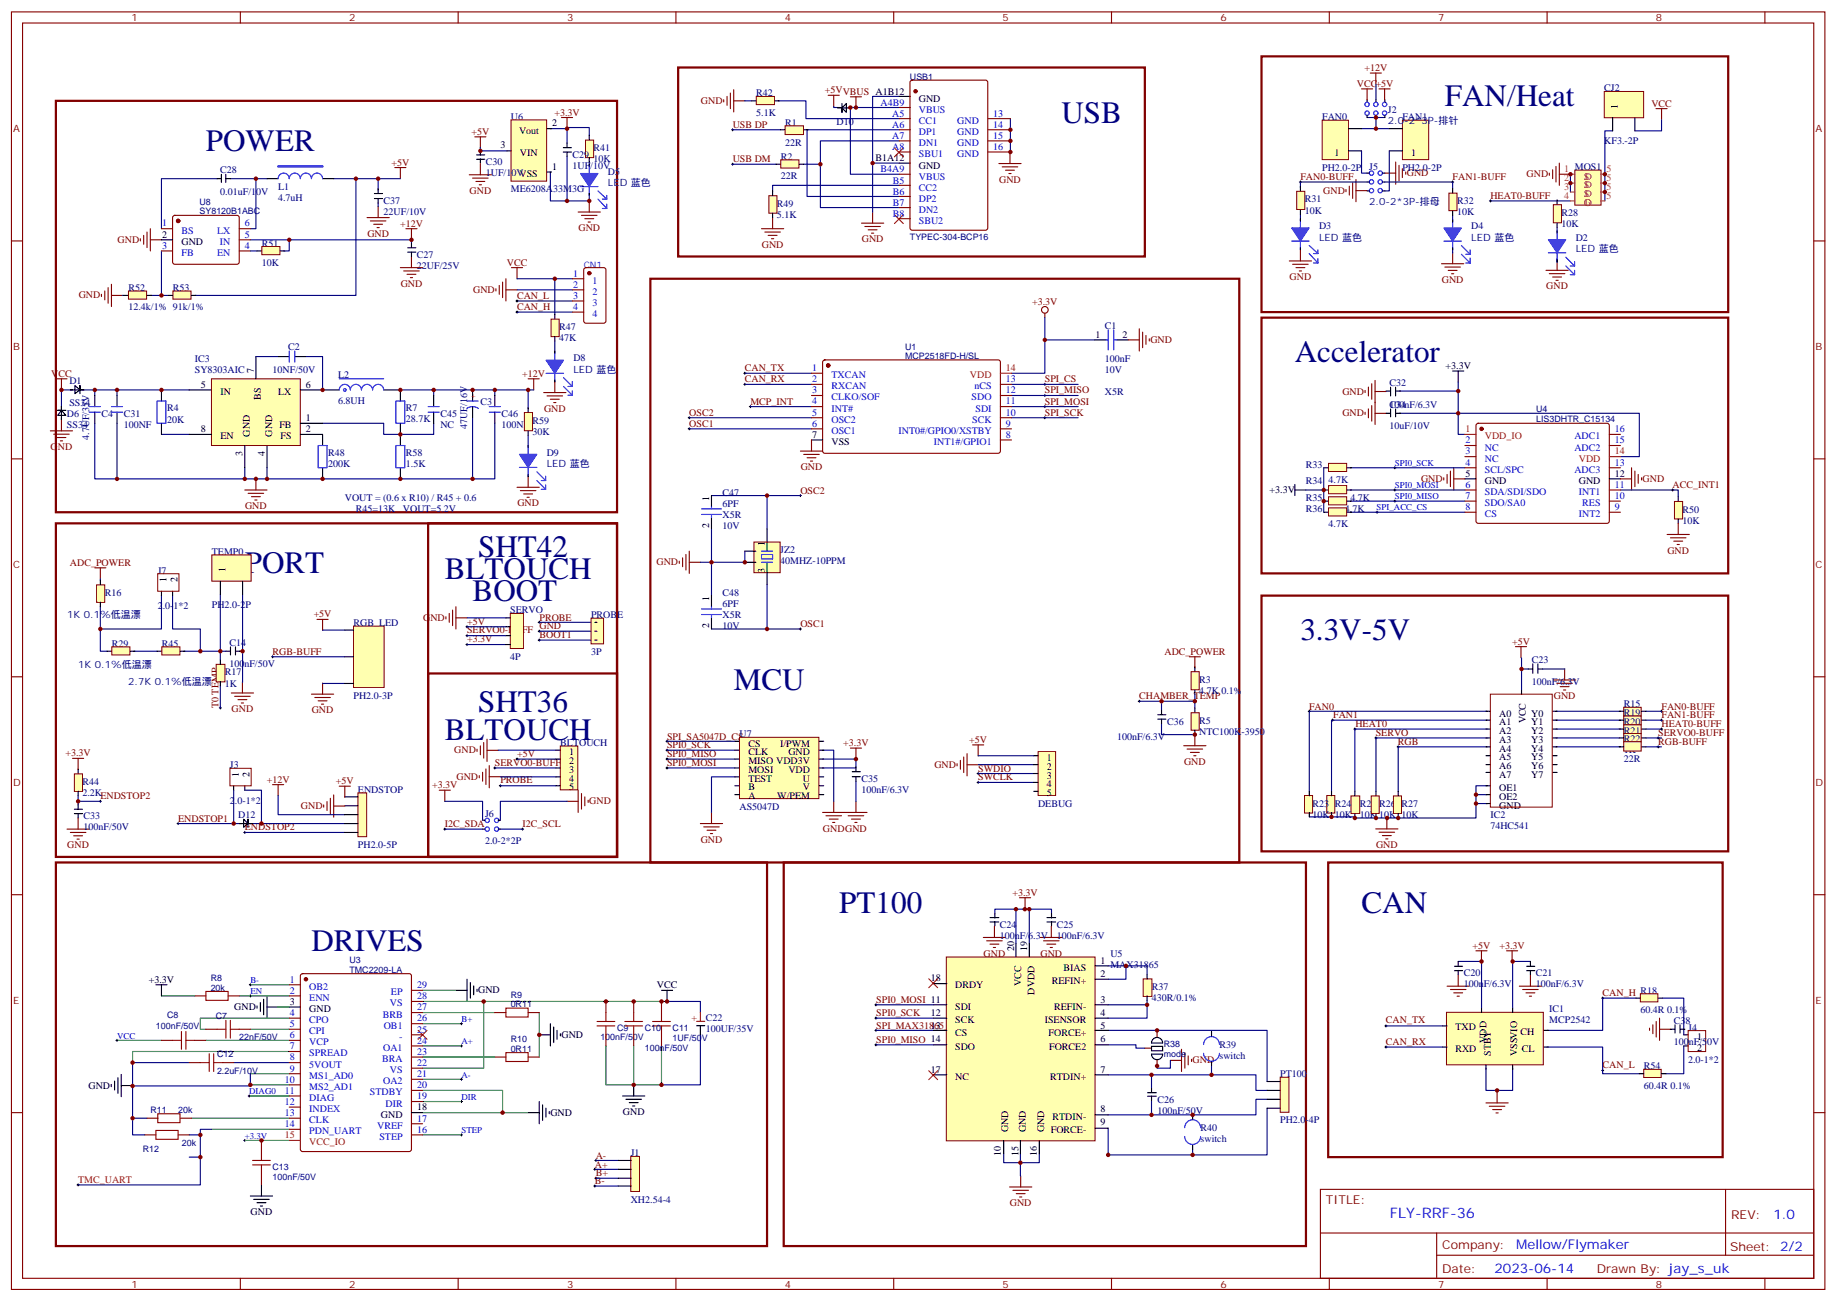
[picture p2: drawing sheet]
<svg xmlns="http://www.w3.org/2000/svg" width="583mm" height="413mm" viewBox="0 0 583 413" stroke-linecap="round" stroke-linejoin="round" font-family="sans-serif">
<defs><g id="words">
<g font-size="9.9" fill="#000080">
<text x="458.7" y="33.8">FAN/Heat</text>
<text x="337" y="39.1">USB</text>
<text x="65.4" y="47.9">POWER</text>
<text x="411.1" y="114.9">Accelerator</text>
<text x="151.8" y="176.6">SHT42</text>
<text x="77.7" y="181.9">PORT</text>
<text x="141.2" y="183.7">BLTOUCH</text>
<text x="150" y="190.7">BOOT</text>
<text x="412.9" y="203.1">3.3V-5V</text>
<text x="232.9" y="219">MCU</text>
<text x="151.8" y="226">SHT36</text>
<text x="141.2" y="234.8">BLTOUCH</text>
<text x="266.5" y="289.5">PT100</text>
<text x="432.3" y="289.5">CAN</text>
<text x="98.9" y="301.9">DRIVES</text>
</g>
<text font-size="4.6" fill="#00f" x="441.3" y="386.4">FLY-RRF-36</text>
<g font-size="4.2" fill="#00f">
<text x="563" y="386.6">1.0</text>
<text x="481.4" y="396.2">Mellow/Flymaker</text>
<text x="474.5" y="404">2023-06-14</text>
</g>
<g font-size="3.9" fill="#800">
<text x="421" y="382">TITLE:</text>
<text x="549.6" y="386.6">REV:</text>
<text x="457.9" y="396.2">Company:</text>
<text x="549.2" y="396.8">Sheet: 2/2</text>
<text x="457.9" y="403.8">Date:</text>
<text x="506.9" y="403.9">Drawn By: jay_s_uk</text>
</g>
<g font-size="3.2" fill="#800">
<text x="41.7" y="6.8">1</text>
<text x="110.9" y="6.8">2</text>
<text x="180" y="6.8">3</text>
<text x="249.2" y="6.8">4</text>
<text x="318.3" y="6.8">5</text>
<text x="387.5" y="6.8">6</text>
<text x="456.6" y="6.8">7</text>
<text x="525.7" y="6.8">8</text>
<text x="4.2" y="41.9">A</text>
<text x="576.4" y="41.9">A</text>
<text x="4.2" y="111">B</text>
<text x="576.4" y="111">B</text>
<text x="4.2" y="180.2">C</text>
<text x="576.4" y="180.2">C</text>
<text x="4.2" y="249.3">D</text>
<text x="576.4" y="249.3">D</text>
<text x="4.2" y="318.5">E</text>
<text x="576.4" y="318.5">E</text>
<text x="41.7" y="408.6">1</text>
<text x="110.9" y="408.6">2</text>
<text x="180" y="408.6">3</text>
<text x="249.2" y="408.6">4</text>
<text x="318.3" y="408.6">5</text>
<text x="387.5" y="408.6">6</text>
<text x="456.6" y="408.6">7</text>
<text x="525.7" y="408.6">8</text>
</g>
<g font-size="3.2" fill="#800000">
<text x="433.2" y="22.5">+12V</text>
<text x="261.9" y="29.6">+5VVBUS A1B12</text>
<text x="430.8" y="27.6">VCC+5V</text>
<text x="222.6" y="32.9">GND</text>
<text x="524.3" y="33.8">VCC</text>
<text x="176" y="36.7">+3.3V</text>
<text x="232.6" y="40.7">USB DP</text>
<text x="149.7" y="42.8">+5V</text>
<text x="124.3" y="52.5">+5V</text>
<text x="232.6" y="51.5">USB DM</text>
<text x="317.2" y="58">GND</text>
<text x="412.9" y="57.1">FAN0-BUFF</text>
<text x="446.6" y="55.9">GND</text>
<text x="461.2" y="57.1">FAN1-BUFF</text>
<text x="484.7" y="56.2">GND</text>
<text x="149.1" y="61.5">GND</text>
<text x="420.1" y="61.4">GND</text>
<text x="473.2" y="63.1">HEAT0-BUFF</text>
<text x="127" y="71.9">+12V</text>
<text x="37.3" y="77">GND</text>
<text x="116.6" y="75.1">GND</text>
<text x="183.6" y="73.3">GND</text>
<text x="273.6" y="76.9">GND</text>
<text x="241.9" y="78.6">GND</text>
<text x="160.9" y="84.3">VCC</text>
<text x="409.4" y="88.9">GND</text>
<text x="457.8" y="89.7">GND</text>
<text x="25" y="94.7">GND</text>
<text x="127.2" y="91">GND</text>
<text x="150.2" y="92.9">GND</text>
<text x="164.1" y="94.9">CAN_L</text>
<text x="490.9" y="91.8">GND</text>
<text x="164.1" y="98.4">CAN_H</text>
<text x="327.7" y="96.6">+3.3V</text>
<text x="365.2" y="108.8">GND</text>
<text x="16.3" y="119.6">VCC</text>
<text x="165.8" y="119.6">+12V</text>
<text x="236.5" y="117.8">CAN_TX</text>
<text x="236.5" y="121.3">CAN_RX</text>
<text x="331.7" y="124.8">SPI_MISO</text>
<text x="331.7" y="121.3">SPI_CS</text>
<text x="426.2" y="125.2">GND</text>
<text x="172.7" y="130.6">GND</text>
<text x="218.8" y="131.9">OSC2</text>
<text x="238.2" y="128.4">MCP_INT</text>
<text x="331.7" y="128.4">SPI_MOSI</text>
<text x="331.7" y="131.9">SPI_SCK</text>
<text x="218.8" y="135.4">OSC1</text>
<text x="426.2" y="132.1">GND</text>
<text x="16.1" y="142.8">GND</text>
<text x="254.2" y="149.2">GND</text>
<text x="451.2" y="152.9">GND</text>
<text x="521.5" y="152.9">GND</text>
<text x="531" y="154.8">ACC_INT1</text>
<text x="77.8" y="161.5">GND</text>
<text x="164.2" y="160.7">GND</text>
<text x="254.1" y="156.6">OSC2</text>
<text x="22.2" y="179.5">ADC_POWER</text>
<text x="208.4" y="179.4">GND</text>
<text x="529.4" y="175.6">GND</text>
<text x="99.6" y="195.9">+5V</text>
<text x="134.4" y="197">GND</text>
<text x="171.3" y="196.9">PROBE</text>
<text x="148.3" y="198.2">+5V</text>
<text x="148.3" y="201">SERVO0-BUFF</text>
<text x="148.3" y="203.7">+3.3V</text>
<text x="171.3" y="199.7">GND</text>
<text x="171.3" y="202.5">BOOT1</text>
<text x="254.1" y="198.9">OSC1</text>
<text x="86.5" y="207.8">RGB-BUFF</text>
<text x="369.7" y="207.8">ADC_POWER</text>
<text x="480.1" y="204.5">+5V</text>
<text x="361.7" y="221.9">CHAMBER_TEMP</text>
<text x="493.3" y="221.8">GND</text>
<text x="69.4" y="224.7" transform="rotate(-90 69.4 224.7)">T0 TEMP</text>
<text x="73.5" y="225.9">GND</text>
<text x="99" y="226.3">GND</text>
<text x="415.6" y="225.2">FAN0</text>
<text x="423.2" y="227.9">FAN1</text>
<text x="527.5" y="225.2">FAN0-BUFF</text>
<text x="527.5" y="227.9">FAN1-BUFF</text>
<text x="430.3" y="230.7">HEAT0</text>
<text x="436.8" y="233.5">SERVO</text>
<text x="526.5" y="233.5">SERVO0-BUFF</text>
<text x="527.5" y="230.7">HEAT0-BUFF</text>
<text x="20.8" y="240">+3.3V</text>
<text x="144.2" y="239">GND</text>
<text x="211.8" y="237.5">SPI0_SCK</text>
<text x="211.8" y="234.7">SPI_SA5047D_CSU7</text>
<text x="267.7" y="236.7">+3.3V</text>
<text x="307.7" y="235.7">+5V</text>
<text x="443.8" y="236.3">RGB</text>
<text x="526.5" y="236.3">RGB-BUFF</text>
<text x="157.1" y="243">SERVO0-BUFF</text>
<text x="164.1" y="240.3">+5V</text>
<text x="211.8" y="240.3">SPI0_MISO</text>
<text x="211.8" y="243">SPI0_MOSI</text>
<text x="296.6" y="243.6">GND</text>
<text x="310.6" y="244.8">SWDIO</text>
<text x="375.9" y="242.7">GND</text>
<text x="84.7" y="248.3">+12V</text>
<text x="106.6" y="248.8">+5V</text>
<text x="137.2" y="250.1">+3.3V</text>
<text x="144.9" y="247.4">GND</text>
<text x="158.9" y="248.6">PROBE</text>
<text x="310.6" y="247.6">SWCLK</text>
<text x="31.9" y="253.6">ENDSTOP2</text>
<text x="95.6" y="256.7">GND</text>
<text x="187.1" y="255.2">GND</text>
<text x="56.6" y="260.7">ENDSTOP1</text>
<text x="77.7" y="263.4">ENDSTOP2</text>
<text x="141.2" y="262.4">I2C_SDA</text>
<text x="165.9" y="262.4">I2C_SCL</text>
<text x="261.3" y="263.8">GNDGND</text>
<text x="21.4" y="269.1">GND</text>
<text x="222.5" y="267.4">GND</text>
<text x="436.9" y="269.1">GND</text>
<text x="321.4" y="284.2">+3.3V</text>
<text x="312.3" y="303.5">GND</text>
<text x="330.3" y="303.5">GND</text>
<text x="467.5" y="301">+5V</text>
<text x="476" y="301">+3.3V</text>
<text x="508.8" y="316.1">CAN_H R18</text>
<text x="278.2" y="318.3">SPI0_MOSI 11</text>
<text x="278.2" y="322.4">SPI0_SCK</text>
<text x="278.2" y="326.4">SPI_MAX31865_CS</text>
<text x="440" y="324.7">CAN_TX</text>
<text x="278.2" y="330.8">SPI0_MISO 14</text>
<text x="440" y="331.7">CAN_RX</text>
<text x="378.6" y="337.4">GND</text>
<text x="508.8" y="338.9">CAN_L</text>
<text x="188.8" y="370.4">A+</text>
<text x="189.1" y="367.7">A-</text>
<text x="188.8" y="375.8">B-</text>
<text x="189.1" y="373.2">B+</text>
<text x="320.6" y="382.7">GND</text>
</g>
<g font-size="3.2" fill="#000080">
<text x="509.3" y="29">CJ2</text>
<text x="240.1" y="30.6">R42</text>
<text x="440.6" y="36">J2</text>
<text x="162.2" y="38">U6</text>
<text x="240.1" y="36.7">5.1K</text>
<text x="249.3" y="39.9">R1</text>
<text x="265.6" y="39.5">D10</text>
<text x="419.8" y="38.1">FAN0</text>
<text x="440.6" y="39.5">2.0-2*3P-排针</text>
<text x="445.2" y="38.1">FAN1</text>
<text x="188.5" y="48">R41</text>
<text x="249.3" y="46.2">22R</text>
<text x="509.3" y="45.8">KF3.-2P</text>
<text x="154.2" y="52.3">C30</text>
<text x="181.8" y="53.6">1UF/10V</text>
<text x="181.8" y="50">C29</text>
<text x="188.5" y="51.5">10K</text>
<text x="247.9" y="50.7">R2</text>
<text x="434.7" y="53.9">J5</text>
<text x="69.9" y="54.9">C28</text>
<text x="154.2" y="55.9">1UF/10VVSS</text>
<text x="193" y="59.1">LED 蓝色</text>
<text x="193" y="55.4">D5</text>
<text x="247.9" y="56.9">22R</text>
<text x="419.8" y="54.2">PH2.0-2P</text>
<text x="445.2" y="54.2">PH2.0-2P</text>
<text x="69.9" y="61.8">0.01uF/10V</text>
<text x="88.3" y="63.7">4.7uH</text>
<text x="88.3" y="60.2">L1</text>
<text x="121.8" y="64.6">C37</text>
<text x="162.2" y="61">ME6208A33M3G</text>
<text x="246.7" y="65.6">R49</text>
<text x="414.2" y="64.2">R31</text>
<text x="434.7" y="65.1">2.0-2*3P-排母</text>
<text x="462.6" y="64.8">R32</text>
<text x="121.8" y="68.1">22UF/10V</text>
<text x="246.7" y="69.1">5.1K</text>
<text x="414.2" y="67.8">10K</text>
<text x="462.6" y="68.3">10K</text>
<text x="495.7" y="72">10K</text>
<text x="495.7" y="68.5">R28</text>
<text x="418.8" y="76.4">LED 蓝色</text>
<text x="418.8" y="72.7">D3</text>
<text x="467.1" y="76.4">LED 蓝色</text>
<text x="467.1" y="72.7">D4</text>
<text x="500.3" y="76.4">D2</text>
<text x="83.1" y="78.2">R51</text>
<text x="132.4" y="81.8">C27</text>
<text x="500.3" y="80.1">LED 蓝色</text>
<text x="83.1" y="84.3">10K</text>
<text x="132.4" y="85.3">22UF/25V</text>
<text x="40.8" y="92.3">R52</text>
<text x="54.9" y="92.3">R53</text>
<text x="40.8" y="98.4">12.4k/1% 91k/1%</text>
<text x="177.5" y="104.8">R47</text>
<text x="350.8" y="104.3">C1</text>
<text x="91.5" y="111">C2</text>
<text x="177.5" y="108.3">47K</text>
<text x="61.8" y="118.4">SY8303AIC</text>
<text x="61.8" y="114.9">IC3</text>
<text x="86.5" y="118.4">10NF/50V</text>
<text x="107.4" y="119.8">L2</text>
<text x="182.1" y="118.3">LED 蓝色</text>
<text x="182.1" y="114.7">D8</text>
<text x="350.8" y="118.4">10V</text>
<text x="22" y="122">D1</text>
<text x="350.8" y="125.5">X5R</text>
<text x="441.1" y="122.5">C32</text>
<text x="22" y="128.8">SS34</text>
<text x="53" y="130.4">R4</text>
<text x="107.4" y="128.3">6.8UH</text>
<text x="128.9" y="130.4">R7</text>
<text x="152.5" y="128.7">C3</text>
<text x="441.1" y="129.5">100nF/6.3V</text>
<text x="441.1" y="129.4">C34</text>
<text x="21.3" y="135.7">SS34</text>
<text x="21.3" y="132.2">D6</text>
<text x="32.2" y="132.2">C4</text>
<text x="39.3" y="135.7">100NF</text>
<text x="39.3" y="132.2">C31</text>
<text x="53" y="134.3">20K</text>
<text x="128.9" y="133.9">28.7K</text>
<text x="139.8" y="135.7">NC</text>
<text x="139.8" y="132.2">C45</text>
<text x="148.3" y="136.1" transform="rotate(-90 148.3 136.1)">47UF/16V</text>
<text x="159.2" y="135.7">100NF</text>
<text x="159.2" y="132.2">C46</text>
<text x="169.1" y="138">30K</text>
<text x="169.1" y="134.4">R59</text>
<text x="441.1" y="136.1">10uF/10V</text>
<text x="28.3" y="139.6" transform="rotate(-90 28.3 139.6)">4.7UF/35V</text>
<text x="104.2" y="148.1">200K</text>
<text x="104.2" y="144.5">R48</text>
<text x="128.9" y="148.1">1.5K</text>
<text x="128.9" y="144.5">R58</text>
<text x="173.6" y="148.2">LED 蓝色</text>
<text x="173.6" y="144.5">D9</text>
<text x="414.6" y="148.4">R33</text>
<text x="414.6" y="153.7">R34</text>
<text x="421.8" y="153.1">4.7K</text>
<text x="109.5" y="159">VOUT = (0.6 x R10) / R45 + 0.6</text>
<text x="229.4" y="157.2">C47</text>
<text x="414.6" y="159">R35</text>
<text x="428.7" y="159">4.7K</text>
<text x="113" y="162.5">R45=13K</text>
<text x="127.9" y="162.5">VOUT=5.2V</text>
<text x="229.4" y="167.8">10V</text>
<text x="229.4" y="164.3">X5R</text>
<text x="414.6" y="162.5">R36</text>
<text x="421.8" y="167.2">4.7K</text>
<text x="427" y="162.5">4.7K</text>
<text x="534.2" y="166.2">10K</text>
<text x="534.2" y="162.6">R50</text>
<text x="67.2" y="176.1">TEMP0</text>
<text x="247.7" y="179">40MHZ-10PPM</text>
<text x="247.7" y="175.5">JZ2</text>
<text x="50.1" y="182">J7</text>
<text x="33.2" y="189.1">R16</text>
<text x="229.4" y="189">C48</text>
<text x="21.3" y="196">1K 0.1%低温漂</text>
<text x="50.1" y="193.2">2.0-1*2</text>
<text x="67.2" y="192.8">PH2.0-2P</text>
<text x="162" y="194.6">SERVO</text>
<text x="187.7" y="196.1">PROBE</text>
<text x="229.4" y="196">X5R</text>
<text x="112.2" y="198.7">RGB_LED</text>
<text x="229.4" y="199.6">10V</text>
<text x="35.5" y="205.2">R29</text>
<text x="51.4" y="205.2">R45</text>
<text x="72.8" y="204.9">C14</text>
<text x="162" y="209.3">4P</text>
<text x="187.7" y="207.8">3P</text>
<text x="24.8" y="211.9">1K 0.1%低温漂</text>
<text x="71.4" y="214.3">R17</text>
<text x="72.8" y="211.7">100nF/50V</text>
<text x="486.3" y="210.3">C23</text>
<text x="40.7" y="217.2">2.7K 0.1%低温漂</text>
<text x="71.4" y="217.8">1K</text>
<text x="112.2" y="221.6">PH2.0-3P</text>
<text x="380.7" y="220.2">4.7K 0.1%</text>
<text x="380.7" y="216.6">R3</text>
<text x="486.3" y="217.5">100nF/6.3V</text>
<text x="515.5" y="224.4">R15</text>
<text x="515.5" y="227.2">R19</text>
<text x="370.5" y="230">C36</text>
<text x="380.7" y="233.2">NTC100K-3950</text>
<text x="380.7" y="229.7">R5</text>
<text x="515.5" y="230.7">1K</text>
<text x="515.5" y="233.5">1K</text>
<text x="515.5" y="230">R20</text>
<text x="515.5" y="232.7">R21</text>
<text x="177.9" y="236.7">BLTOUCH</text>
<text x="354.6" y="234.8">100nF/6.3V</text>
<text x="515.5" y="236.3">1K</text>
<text x="515.5" y="238.9">1K</text>
<text x="515.5" y="235.3">R22</text>
<text x="73" y="243.8">J3</text>
<text x="515.5" y="241.8">22R</text>
<text x="26.2" y="249.1">R44</text>
<text x="113.6" y="251.6">ENDSTOP</text>
<text x="273.5" y="251.6">100nF/6.3V</text>
<text x="273.5" y="248">C35</text>
<text x="26.2" y="252.6">2.2K</text>
<text x="73" y="255">2.0-1*2</text>
<text x="234.8" y="256.9">AS5047D</text>
<text x="329.6" y="255.9">DEBUG</text>
<text x="416.7" y="255.9">R23</text>
<text x="423.8" y="255.9">R24</text>
<text x="431.7" y="256.1">R25 R26</text>
<text x="444.9" y="256.1">R27</text>
<text x="26.5" y="263.5">100nF/50V</text>
<text x="26.5" y="259.9">C33</text>
<text x="75.6" y="259.6">D12</text>
<text x="154" y="259.2">J6</text>
<text x="416.7" y="259.5">10K 10K</text>
<text x="431.7" y="259.6">10K 10K 10K</text>
<text x="473.2" y="263.1">74HC541</text>
<text x="473.2" y="259.6">IC2</text>
<text x="113.6" y="269">PH2.0-5P</text>
<text x="154" y="267.7">2.0-2*2P</text>
<text x="317.5" y="297.8">100nF/6.3V</text>
<text x="317.5" y="294.3">C24</text>
<text x="335.5" y="297.8">100nF/6.3V</text>
<text x="335.5" y="294.3">C25</text>
<text x="352.5" y="303.6">U5</text>
<text x="352.5" y="307.2">MAX31865</text>
<text x="464.7" y="309.8">C20</text>
<text x="487.6" y="309.8">C21</text>
<text x="365.7" y="317.6">430R/0.1%</text>
<text x="365.7" y="314.1">R37</text>
<text x="464.7" y="313.3">100nF/6.3V</text>
<text x="487.6" y="313.3">100nF/6.3V</text>
<text x="491.9" y="321.2">IC1</text>
<text x="520.8" y="321.4">60.4R 0.1%</text>
<text x="224.1" y="327.6">100UF/35V</text>
<text x="224.1" y="324.1">C22</text>
<text x="491.9" y="324.7">MCP2542</text>
<text x="531.4" y="324.8">C38</text>
<text x="536" y="327">J4</text>
<text x="387.2" y="336">switch</text>
<text x="387.2" y="332.4">R39</text>
<text x="531.4" y="331.6">100nF/50V</text>
<text x="406.4" y="341.8">PT100</text>
<text x="521.8" y="339.3">R54</text>
<text x="536" y="337.2">2.0-1*2</text>
<text x="521.8" y="345.4">60.4R 0.1%</text>
<text x="367.5" y="353.4">100nF/50V</text>
<text x="367.5" y="349.9">C26</text>
<text x="381.2" y="358.8">R40</text>
<text x="406.4" y="356.4">PH2.0-4P</text>
<text x="381.2" y="362.3">switch</text>
<text x="200.2" y="366.9">J1</text>
<text x="200.2" y="381.6">XH2.54-4</text>
</g>
<g font-size="3.2" fill="#00f">
<text x="279.6" y="33.5">A4B9</text>
<text x="291.7" y="35.8">VBUS</text>
<text x="283.3" y="40.6">A6</text>
<text x="283.3" y="37.1">A5</text>
<text x="291.7" y="39.4">CC1</text>
<text x="303.9" y="39.4">GND</text>
<text x="315.4" y="40.6">14</text>
<text x="315.4" y="37.1">13</text>
<text x="283.3" y="47.7">A8</text>
<text x="283.3" y="44.1">A7</text>
<text x="291.7" y="46.4">DN1</text>
<text x="291.7" y="42.9">DP1</text>
<text x="303.9" y="46.4">GND</text>
<text x="303.9" y="42.9">GND</text>
<text x="315.4" y="47.7">16</text>
<text x="315.4" y="44.1">15</text>
<text x="291.7" y="49.9">SBU1</text>
<text x="303.9" y="49.9">GND</text>
<text x="279.6" y="54.7">B4A9</text>
<text x="283.4" y="58.2">B5</text>
<text x="291.7" y="57">VBUS</text>
<text x="283.4" y="65.3">B7</text>
<text x="283.4" y="61.8">B6</text>
<text x="291.7" y="64.1">DP2</text>
<text x="291.7" y="60.5">CC2</text>
<text x="51.4" y="71.9">1</text>
<text x="77.7" y="71.9">6</text>
<text x="283.4" y="68.8">B8</text>
<text x="291.7" y="71.1">SBU2</text>
<text x="291.7" y="67.6">DN2</text>
<text x="57.6" y="74.2">BS</text>
<text x="68.9" y="74.2">LX</text>
<text x="69.8" y="77.7">IN</text>
<text x="77.7" y="75.4">5</text>
<text x="51.4" y="78.9">3</text>
<text x="57.6" y="81.2">FB</text>
<text x="68.9" y="81.2">EN</text>
<text x="77.7" y="78.9">4</text>
<text x="182" y="87.7">1</text>
<text x="182" y="91.3">2</text>
<text x="182" y="94.8">3</text>
<text x="188.1" y="90">1</text>
<text x="188.1" y="93.6">2</text>
<text x="182" y="98.3">4</text>
<text x="188.1" y="97.1">3</text>
<text x="188.1" y="100.6">4</text>
<text x="257.8" y="117.7">1</text>
<text x="257.8" y="121.2">2</text>
<text x="257.8" y="124.8">3</text>
<text x="264" y="120">TXCAN</text>
<text x="264" y="123.5">RXCAN</text>
<text x="309.4" y="123.5">nCS</text>
<text x="319.4" y="124.8">12</text>
<text x="319.4" y="121.2">13</text>
<text x="257.8" y="128.3">4</text>
<text x="257.8" y="131.8">5</text>
<text x="264" y="127.1">CLKO/SOF</text>
<text x="264" y="130.6">INT#</text>
<text x="308.5" y="127.1">SDO</text>
<text x="309.7" y="130.6">SDI</text>
<text x="319.4" y="131.8">10</text>
<text x="319.4" y="128.3">11</text>
<text x="257.8" y="135.4">6</text>
<text x="264" y="134.1">OSC2</text>
<text x="264" y="137.7">OSC1</text>
<text x="285.3" y="137.7">INT0#/GPIO0/XSTBY</text>
<text x="308.7" y="134.1">SCK</text>
<text x="319.4" y="135.4">9</text>
<text x="512.7" y="137.1">16</text>
<text x="296.5" y="141.2">INT1#/GPIO1</text>
<text x="319.4" y="138.9">8</text>
<text x="465.2" y="140.7">2</text>
<text x="471.4" y="142.9">NC</text>
<text x="499.9" y="142.9">ADC2</text>
<text x="499.9" y="139.4">ADC1</text>
<text x="512.7" y="140.7">15</text>
<text x="465.2" y="144.2">3</text>
<text x="465.2" y="147.7">4</text>
<text x="471.4" y="146.5">NC</text>
<text x="512.7" y="147.7">13</text>
<text x="465.2" y="154.8">6</text>
<text x="471.4" y="150">SCL/SPC</text>
<text x="499.9" y="150">ADC3</text>
<text x="512.7" y="154.8">11</text>
<text x="465.2" y="158.3">7</text>
<text x="465.2" y="161.8">8</text>
<text x="471.4" y="157.1">SDA/SDI/SDO</text>
<text x="471.4" y="160.6">SDO/SA0</text>
<text x="501.2" y="157.1">INT1</text>
<text x="502.3" y="160.6">RES</text>
<text x="512.7" y="161.8">9</text>
<text x="512.7" y="158.3">10</text>
<text x="471.4" y="164.1">CS</text>
<text x="501.2" y="164.1">INT2</text>
<text x="92" y="311.7">1</text>
<text x="92" y="315.3">2</text>
<text x="98.2" y="314">OB2</text>
<text x="98.2" y="317.6">ENN</text>
<text x="124.1" y="315.8">EP</text>
<text x="132.4" y="317">28</text>
<text x="132.4" y="313.5">29</text>
<text x="92" y="322.3">4</text>
<text x="121.5" y="322.9">BRB</text>
<text x="123.8" y="319.3">VS</text>
<text x="132.4" y="320.6">27</text>
<text x="92" y="325.9">5</text>
<text x="92" y="329.4">6</text>
<text x="98.2" y="324.6">CPO</text>
<text x="98.2" y="328.2">CPI</text>
<text x="121.8" y="326.4">OB1</text>
<text x="126.8" y="329.9">-</text>
<text x="132.4" y="327.6">25</text>
<text x="132.4" y="324.1">26</text>
<text x="92" y="332.9">7</text>
<text x="98.2" y="331.7">VCP</text>
<text x="98.2" y="335.2">SPREAD</text>
<text x="121.7" y="333.4">OA1</text>
<text x="132.4" y="334.7">23</text>
<text x="132.4" y="331.2">24</text>
<text x="92" y="336.4">8</text>
<text x="92" y="340">9</text>
<text x="98.2" y="338.7">5VOUT</text>
<text x="121.3" y="337">BRA</text>
<text x="123.8" y="340.5">VS</text>
<text x="132.4" y="341.7">21</text>
<text x="132.4" y="338.2">22</text>
<text x="90.4" y="343.5">10</text>
<text x="90.4" y="347">11</text>
<text x="98.2" y="342.3">MS1_AD0</text>
<text x="98.2" y="345.8">MS2_AD1</text>
<text x="117.5" y="347.6">STDBY</text>
<text x="121.7" y="344">OA2</text>
<text x="132.4" y="345.3">20</text>
<text x="90.4" y="350.6">12</text>
<text x="98.2" y="349.3">DIAG</text>
<text x="98.2" y="352.8">INDEX</text>
<text x="122.4" y="351.1">DIR</text>
<text x="132.4" y="348.8">19</text>
<text x="90.4" y="354.1">13</text>
<text x="90.4" y="357.6">14</text>
<text x="98.2" y="356.4">CLK</text>
<text x="98.2" y="359.9">PDN_UART</text>
<text x="119.7" y="358.1">VREF</text>
<text x="132.4" y="359.4">16</text>
<text x="132.4" y="355.8">17</text>
<text x="120.4" y="361.7">STEP</text>
</g>
<g font-size="3.2">
<text x="291.7" y="32.3">GND</text>
<text x="513.7" y="34.5" transform="rotate(-90 513.7 34.5)">1</text>
<text x="175.3" y="40.1">2</text>
<text x="158.9" y="47.1">3</text>
<text x="164.8" y="42.4">Vout</text>
<text x="165.1" y="49.4">VIN</text>
<text x="175.3" y="54">1</text>
<text x="278" y="51.2">B1A12</text>
<text x="291.7" y="53.5">GND</text>
<text x="423.7" y="49.5">1</text>
<text x="448.1" y="49.5">1</text>
<text x="51.4" y="75.4">2</text>
<text x="57.6" y="77.7">GND</text>
<text x="347.8" y="107.1">1</text>
<text x="356.4" y="107.1">2</text>
<text x="80.5" y="118.4" transform="rotate(-90 80.5 118.4)">7</text>
<text x="458.9" y="117.1">+3.3V</text>
<text x="63.8" y="123">5</text>
<text x="70" y="125.3">IN</text>
<text x="88.3" y="125.3">LX</text>
<text x="97.1" y="123">6</text>
<text x="82.8" y="126.9" transform="rotate(-90 82.8 126.9)">BS</text>
<text x="63.8" y="137.1">8</text>
<text x="88.7" y="135.9">FB</text>
<text x="97.1" y="133.6">1</text>
<text x="97.1" y="137.1">2</text>
<text x="70" y="139.4">EN</text>
<text x="79.3" y="138.5" transform="rotate(-90 79.3 138.5)">GND</text>
<text x="86.4" y="138.5" transform="rotate(-90 86.4 138.5)">GND</text>
<text x="89" y="139.4">FS</text>
<text x="257.8" y="138.9">7</text>
<text x="264" y="141.2">VSS</text>
<text x="77" y="144.7" transform="rotate(-90 77 144.7)">3</text>
<text x="84.1" y="144.7" transform="rotate(-90 84.1 144.7)">4</text>
<text x="465.2" y="151.2">5</text>
<text x="471.4" y="153.5">GND</text>
<text x="501.2" y="153.5">GND</text>
<text x="512.7" y="151.2">12</text>
<text x="225.2" y="159" transform="rotate(-90 225.2 159)">1</text>
<text x="403.1" y="156.4">+3.3V</text>
<text x="225.2" y="167.6" transform="rotate(-90 225.2 167.6)">2</text>
<text x="242.8" y="173.1" transform="rotate(-90 242.8 173.1)">1</text>
<text x="52.8" y="184.8" transform="rotate(-90 52.8 184.8)">1</text>
<text x="56.3" y="184.8" transform="rotate(-90 56.3 184.8)">2</text>
<text x="71.6" y="181.6" transform="rotate(-90 71.6 181.6)">1</text>
<text x="242.8" y="181.8" transform="rotate(-90 242.8 181.8)">3</text>
<text x="225.2" y="190.7" transform="rotate(-90 225.2 190.7)">1</text>
<text x="225.2" y="199.4" transform="rotate(-90 225.2 199.4)">2</text>
<text x="476" y="227.4">A0</text>
<text x="486.1" y="227.4">Y0</text>
<text x="476" y="230.2">A1</text>
<text x="476" y="232.9">A2</text>
<text x="484.5" y="229.5" transform="rotate(-90 484.5 229.5)">VCC</text>
<text x="486.1" y="232.9">Y2</text>
<text x="486.1" y="230.2">Y1</text>
<text x="180.7" y="239.7">1</text>
<text x="237.6" y="236.9">CS</text>
<text x="237.6" y="239.7">CLK</text>
<text x="247.7" y="236.9">I/PWM</text>
<text x="250.3" y="239.7">GND</text>
<text x="476" y="235.7">A3</text>
<text x="476" y="238.5">A4</text>
<text x="486.1" y="238.5">Y4</text>
<text x="486.1" y="235.7">Y3</text>
<text x="180.7" y="242.5">2</text>
<text x="180.7" y="245.3">3</text>
<text x="237.6" y="242.5">MISO VDD3V</text>
<text x="237.6" y="245.3">MOSI</text>
<text x="250.3" y="245.3">VDD</text>
<text x="332.4" y="241.5">1</text>
<text x="332.4" y="244.2">2</text>
<text x="476" y="241.3">A5</text>
<text x="476" y="244.1">A6</text>
<text x="486.1" y="244.1">Y6</text>
<text x="486.1" y="241.3">Y5</text>
<text x="75.8" y="246.5" transform="rotate(-90 75.8 246.5)">1</text>
<text x="79.2" y="246.5" transform="rotate(-90 79.2 246.5)">2</text>
<text x="180.7" y="248">4</text>
<text x="180.7" y="250.8">5</text>
<text x="237.6" y="248">TEST</text>
<text x="237.6" y="250.8">B</text>
<text x="254.9" y="250.8">V</text>
<text x="254.9" y="248">U</text>
<text x="332.4" y="247">3</text>
<text x="332.4" y="249.8">4</text>
<text x="476" y="251">OE1</text>
<text x="476" y="246.8">A7</text>
<text x="486.1" y="246.8">Y7</text>
<text x="237.6" y="253.6">A</text>
<text x="246.8" y="253.6">W/PEM</text>
<text x="332.4" y="252.6">5</text>
<text x="476" y="256.6">GND</text>
<text x="476" y="253.8">OE2</text>
<text x="322" y="301.9" transform="rotate(-90 322 301.9)">20</text>
<text x="326.1" y="301.9" transform="rotate(-90 326.1 301.9)">19</text>
<text x="349.4" y="305.7">1</text>
<text x="47.2" y="311.8">+3.3V</text>
<text x="295.5" y="311.3">18</text>
<text x="337.7" y="308">BIAS</text>
<text x="349.4" y="309.9">2</text>
<text x="151.8" y="315.2">GND</text>
<text x="208.5" y="313.6">VCC</text>
<text x="303.3" y="313.6">DRDY</text>
<text x="324.2" y="312.9" transform="rotate(-90 324.2 312.9)">VCC</text>
<text x="328.4" y="315.6" transform="rotate(-90 328.4 315.6)">DVDD</text>
<text x="333.9" y="312.2">REFIN+</text>
<text x="74.4" y="320.5">GND</text>
<text x="92" y="318.8">3</text>
<text x="98.2" y="321.1">GND</text>
<text x="295.5" y="322.4">12</text>
<text x="303.3" y="320.5">SDI</text>
<text x="334.7" y="320.5">REFIN-</text>
<text x="349.4" y="318.2">3</text>
<text x="349.4" y="322.4">4</text>
<text x="178.3" y="329.3">GND</text>
<text x="295.5" y="326.3">13</text>
<text x="303.3" y="324.7">SCK</text>
<text x="303.3" y="328.6">CS</text>
<text x="331.7" y="324.7">ISENSOR</text>
<text x="332.9" y="328.6">FORCE+</text>
<text x="349.4" y="326.3">5</text>
<text x="462.1" y="326.9">TXD</text>
<text x="482.8" y="328.3">CH</text>
<text x="538.8" y="330">1</text>
<text x="303.3" y="333">SDO</text>
<text x="333.1" y="333">FORCE2</text>
<text x="349.4" y="330.7">6</text>
<text x="462.1" y="333.9">RXD</text>
<text x="471.9" y="330.9" transform="rotate(-90 471.9 330.9)">VDD</text>
<text x="473.3" y="335" transform="rotate(-90 473.3 335)">STBY</text>
<text x="481.6" y="335" transform="rotate(-90 481.6 335)">VSSVIO</text>
<text x="483.1" y="333.9">CL</text>
<text x="538.8" y="333.4">2</text>
<text x="295.5" y="340.4">17</text>
<text x="349.4" y="340.4">7</text>
<text x="28.1" y="345.4">GND</text>
<text x="303.3" y="342.7">NC</text>
<text x="333.4" y="342.7">RTDIN+</text>
<text x="132.4" y="352.3">18</text>
<text x="174.7" y="354">GND</text>
<text x="197.8" y="353.8">GND</text>
<text x="349.4" y="352.9">8</text>
<text x="121" y="354.6">GND</text>
<text x="320.1" y="359.1" transform="rotate(-90 320.1 359.1)">GND</text>
<text x="325.6" y="359.1" transform="rotate(-90 325.6 359.1)">GND</text>
<text x="331.5" y="359.1" transform="rotate(-90 331.5 359.1)">GND</text>
<text x="333.6" y="359.4">FORCE-</text>
<text x="334.1" y="355.2">RTDIN-</text>
<text x="349.4" y="357.1">9</text>
<text x="317.8" y="366.9" transform="rotate(-90 317.8 366.9)">10</text>
<text x="323.3" y="366.9" transform="rotate(-90 323.3 366.9)">15</text>
<text x="329.2" y="366.9" transform="rotate(-90 329.2 366.9)">16</text>
<text x="79.6" y="385.6">GND</text>
</g>
<g font-size="3.2" fill="#cc4125">
<text x="496.6" y="54.7">1 MOS1</text>
<text x="496.6" y="57.4">2</text>
<text x="502.8" y="57">SD</text>
<text x="502.8" y="59.7">SD</text>
<text x="510.1" y="57.4">5</text>
<text x="510.1" y="54.7">5</text>
<text x="496.6" y="60.2">3</text>
<text x="496.6" y="63">4</text>
<text x="502.8" y="62.5">SD</text>
<text x="502.8" y="65.3">G</text>
<text x="503.2" y="65.3">D</text>
<text x="510.1" y="63">5</text>
<text x="510.1" y="60.2">5</text>
</g>
<g font-size="3.2" fill="#f00">
<text x="319.4" y="117.7">14</text>
<text x="307.9" y="120">VDD</text>
<text x="465.2" y="137.1">1</text>
<text x="471.4" y="139.4">VDD_IO</text>
<text x="501.2" y="146.5">VDD</text>
<text x="512.7" y="144.2">14</text>
<text x="219.6" y="324.1">+</text>
<text x="90.4" y="361.1">15</text>
<text x="98.2" y="363.4">VCC_IO</text>
<text x="24.8" y="375.3">TMC_UART</text>
</g>
<g font-size="3.2" fill="#000084">
<text x="350.8" y="114.9">100nF</text>
<text x="229.4" y="160.8">6PF</text>
<text x="229.4" y="192.5">6PF</text>
</g>
<g font-size="2.8" fill="#000080">
<text x="288.9" y="25.4">USB1</text>
<text x="63.4" y="65.1">U8</text>
<text x="63.4" y="68">SY8120B1ABC</text>
<text x="288.9" y="76.2">TYPEC-304-BCP16</text>
<text x="287.3" y="113.9">MCP2518FD-H/SL</text>
<text x="287.3" y="110.9">U1</text>
<text x="487.7" y="130.8">U4</text>
<text x="487.7" y="134.1">LIS3DHTR_C15134</text>
<text x="110.9" y="305.5">U3</text>
<text x="66.9" y="311.3">R8</text>
<text x="110.9" y="308.7">TMC2209-LA</text>
<text x="66.9" y="314.3">20k</text>
<text x="162.1" y="316.6">R9</text>
<text x="53" y="323">C8</text>
<text x="68.5" y="323.4">C7</text>
<text x="162.1" y="319.6">0R11</text>
<text x="49.5" y="326.6">100nF/50V</text>
<text x="195.9" y="327">C9</text>
<text x="204.7" y="327">C10</text>
<text x="213.5" y="327">C11</text>
<text x="68.9" y="335.4">C12</text>
<text x="76" y="330.1">22nF/50V</text>
<text x="162.1" y="333.7">0R11</text>
<text x="162.1" y="330.7">R10</text>
<text x="190.6" y="330.1">100nF/50V</text>
<text x="204.7" y="333.6">100nF/50V</text>
<text x="213.5" y="330.2">1UF/50V</text>
<text x="369.5" y="335.5">mode</text>
<text x="369.5" y="332.3">R38</text>
<text x="68.9" y="340.7">2.2uF/10V</text>
<text x="47.7" y="353">R11</text>
<text x="56.6" y="353">20k</text>
<text x="45.4" y="365.4">R12</text>
<text x="57.7" y="363.6">20k</text>
<text x="86.5" y="371.1">C13</text>
<text x="86.5" y="374.3">100nF/50V</text>
</g>
<g font-size="2.8" fill="#00f">
<text x="185.3" y="84.9">CN1</text>
<text x="442.8" y="147.8">SPI0_SCK</text>
<text x="442.8" y="154.9">SPI0_MOSI</text>
<text x="437.1" y="162">SPI_ACC_CS</text>
<text x="442.8" y="158.4">SPI0_MISO</text>
<text x="79.5" y="311.9">B-</text>
<text x="79.5" y="315.4">EN</text>
<text x="37.1" y="329.5">VCC</text>
<text x="146.5" y="324.2">B+</text>
<text x="146.5" y="331.3">A+</text>
<text x="146.5" y="341.9">A-</text>
<text x="79.1" y="347.2">DIAG0</text>
<text x="146.5" y="348.9">DIR</text>
<text x="146.5" y="359.5">STEP</text>
<text x="77.7" y="361.3">+3.3V</text>
</g>
<text font-size="2.5" fill="#f00" x="149.7" y="125.1" transform="rotate(90 149.7 125.1)">+</text>
</g></defs>
<g fill="none" stroke="#000" stroke-width=".32">
<path d="M232.2 52.1h.7M232.2 41.2h.7M232.6 40.8v.7M232.6 51.8v.7M412.5 57.7h.7M412.9 57.4v.7M460.8 57.7h.7M461.2 57.4v.7M472.8 63.7h.7M473.2 63.4v.7M163.8 95.5h.7M163.8 99h.7"/>
<path d="M164.1 95.1v.7M164.1 98.7v.7M236.1 118.4h.7M236.5 118.1v.7M218.5 132.5h.7M218.5 136.1h.7M218.8 132.2v.7M218.8 135.7v.7M236.1 122h.7M236.5 121.6v.7M237.9 129h.7M238.2 128.7v.7"/>
<path d="M331.4 122h.7M331.4 132.5h.7M331.4 129h.7M331.4 125.5h.7M331.7 121.6v.7M331.7 125.1v.7M331.7 128.7v.7M331.7 132.2v.7M253.8 157.2h.7M254.1 156.9v.7M442.5 148.4h.7M442.5 155.5h.7"/>
<path d="M442.5 159h.7M442.8 148.1v.7M442.8 155.1v.7M442.8 158.6v.7M530.7 155.5h.7M531 155.1v.7M436.8 162.5h.8M437.2 162.2v.7M147.9 198.9h.7M148.3 198.5v.7M170.9 197.4h.7M171.2 197.1v.7"/>
<path d="M171.2 199.9v.7M253.8 199.6h.7M254.1 199.2v.7M86.2 208.4h.7M86.5 208v.7M147.9 201.7h.7M147.9 204.5h.7M148.3 201.3v.7M148.3 204.2v.7M170.9 200.3h.7M170.9 203.1h.7M171.2 202.7v.7"/>
<path d="M69.6 224.6h.7M70 224.3v.7M211.4 238h.7M211.4 235.2h.7M211.8 234.8v.7M211.8 237.7v.7M361.4 222.5h.7M361.7 222.1v.7M415.3 225.7h.7M415.7 225.3v.7M422.7 228.5h.7M423.1 228.1v.7"/>
<path d="M429.8 231.3h.7M430.1 231v.7M436.5 234.1h.7M436.8 233.8v.7M443.5 237h.8M443.9 236.6v.7M526.1 237h.7M526.1 234.1h.7M526.5 233.8v.7M526.5 236.6v.7M527.2 231.3h.7M527.2 228.5h.7"/>
<path d="M527.2 225.7h.7M527.5 225.3v.7M527.5 228.1v.7M527.5 231v.7M31.5 254.2h.7M31.9 253.9v.7M156.7 243.7h.7M157.1 243.3v.7M158.5 249.3h.7M158.9 249v.7M163.8 240.8h.7M164.1 240.5v.7"/>
<path d="M211.4 240.8h.7M211.4 243.7h.7M211.8 240.5v.7M211.8 243.3v.7M310.2 248.2h.7M310.2 245.4h.7M310.6 245.1v.7M310.6 247.9v.7M56.2 261.3h.7M56.6 260.9v.8M77.4 264.1h.7M77.7 263.8v.7"/>
<path d="M140.9 263.1h.7M141.2 262.7v.7M165.6 263.1h.7M165.9 262.7v.7M79.1 312.5h.7M79.1 316h.7M79.5 312.1v.7M79.5 315.6v.7M277.7 318.8h.7M278.1 318.5v.7M508.5 316.7h.7M508.8 316.3v.7"/>
<path d="M36.8 330.1h.7M37.1 329.7v.7M146.2 331.9h.7M146.2 324.8h.7M146.5 324.4v.8M146.5 331.5v.7M277.7 323h.7M277.7 326.9h.7M277.7 331.5h.7M278.1 322.7v.7M278.1 326.6v.7M278.1 331.2v.7"/>
<path d="M439.7 325.5h.7M439.7 332.2h.7M440 325.2v.7M440 331.9v.7M508.5 339.6h.7M508.8 339.3v.7M78.8 347.7h.7M79.1 347.4v.7M146.2 342.4h.7M146.2 349.5h.7M146.5 342.1v.7M146.5 349.1v.7"/>
<path d="M146.5 359.7v.7M24.4 376h.8M24.8 375.6v.7M77.4 361.8h.7M77.7 361.5v.7M146.2 360.1h.7M188.5 371h.7M188.5 376.3h.7M188.8 368.2h.7M188.8 373.8h.7M188.8 370.7v.7M188.8 376v.7"/>
<path d="M189.2 367.8v.7M189.2 373.5v.7"/>
</g>
<g fill="none" stroke="#000" stroke-width=".35">
<path d="M461.2 117.7h3.5M463 117.7v3.5M411.1 155.5h3.5M411.1 153.7v3.5M49.5 312.5h3.5M51.3 312.5v3.5M81.6 319.2v.7M82.7 318.1v2.8M83.7 317v5M84.8 319.5h3.5M84.8 316v7M91.8 319.5h3.6"/>
<path d="M144.7 314.2h3.6M148.3 310.7v7M149.3 311.7v5M150.4 312.8v2.8M151.4 313.9v.7M210 314.2h3.5M211.8 314.2v3.5M171.2 328.3h3.5M174.7 324.8v7.1M175.8 325.9v4.9M176.8 326.9v2.8M177.9 328v.7"/>
<path d="M35.3 344.1v.7M36.4 343v2.8M37.4 342v4.9M38.5 344.4h3.5M38.5 340.9v7.1M130.6 353h3.6M167.7 353h3.5M171.2 349.5v7.1M172.3 350.6v4.9M173.3 351.6v2.8M174.4 352.7v.7M197.7 347.7h7"/>
<path d="M198.7 348.8h5M199.8 349.8h2.8M200.8 350.9h.7M201.2 344.2v3.5M79.5 379.5h7M83 376v3.5M80.5 380.5h5M81.6 381.6h2.8M82.7 382.7h.7"/>
</g>
<path d="M284 46.9l2.8 2.9M286.8 46.9l-2.8 2.9M284 68.1l2.8 2.8M286.8 68.1l-2.8 2.8M294.9 310.6l2.8 2.8M297.7 310.6l-2.8 2.8M132.8 326.9l2.8 2.8M135.6 326.9l-2.8 2.8M294.9 339.7l2.8 2.8M297.7 339.7l-2.8 2.8M91.8 361.8h3.6" fill="none" stroke="#f00" stroke-width=".35"/>
<g fill="none" stroke="#800000" stroke-width=".35">
<path d="M178.3 37.3h3.5M180 37.3v3.5M229.8 31.6v.7M230.8 30.6v2.8M231.9 29.5v5M232.9 32h3.6M232.9 28.5v7M262.9 30.2h3.6M264.7 30.2v3.6M270 30.7h3.5M271.7 30.7v3.5M432.3 28.2h3.5"/>
<path d="M434 28.2v3.5M435 23.2h3.6M436.8 23.2v3.5M437.8 28.2h3.5M439.6 28.2v3.5M525.7 34.5h3.6M527.5 34.5v3.5M125.3 53.2h3.6M127.1 53.2v3.5M149 55.5h7M150 56.5h5M150.7 43.4h3.6"/>
<path d="M151.1 57.6h2.8M152.2 58.6h.7M152.5 43.4v3.5M152.5 51.9v3.6M317.1 51.9h7.1M318.2 52.9h4.9M319.2 54h2.9M320.3 55.1h.7M320.6 48.4v3.5M428.4 59.1v2.8M429.4 58v5M430.5 57v7"/>
<path d="M439.6 54.9h3.5M443.1 51.4v7.1M444.2 52.5v4.9M445.2 53.5v2.8M446.3 54.6v.7M491.9 54.9v.7M492.9 53.9v2.8M494 52.8v4.9M495.1 55.3h3.5M495.1 51.8v7M44.6 75.7v.7M45.6 74.7v2.8"/>
<path d="M46.7 73.6v5M47.7 76.1h3.6M47.7 72.6v7M116.5 69h7.1M117.6 70.1h4.9M118.6 71.2h2.9M119.7 72.2h.7M120.1 65.5v3.5M128.9 72.6h3.5M130.6 72.6v3.5M183.6 67.3h7M184.6 68.3h4.9"/>
<path d="M185.7 69.4h2.8M186.7 70.4h.7M187.1 63.7v3.6M241.8 72.6h7M242.8 73.6h5M243.9 74.7h2.8M244.9 75.7h.7M245.3 69v3.6M273.5 70.8h7.1M274.6 71.9h4.9M275.6 72.9h2.8M276.7 74h.7"/>
<path d="M277 67.3v3.5M412.9 79.3v3.5M427.3 60.1v.7M430.5 60.5h3.5M32.2 93.4v.7M33.3 92.3v2.8M34.3 91.3v4.9M35.4 93.7h3.5M35.4 90.2v7.1M127.1 84.9h7.1M128.2 86h4.9M129.2 87h2.8"/>
<path d="M130.3 88.1h.7M130.6 81.4v3.5M157.4 91.6v.7M158.5 90.6v2.8M159.6 89.5v4.9M160.6 92h3.5M160.6 88.4v7.1M162.4 84.9h3.5M164.1 84.9v3.5M331.7 99.4v1.4M409.3 82.8h7.1M410.4 83.9h4.9"/>
<path d="M411.4 84.9h2.9M412.5 86h.7M457.7 83.7h7M458.7 84.7h5M459.8 85.8h2.8M460.8 86.9h.7M461.2 80.2v3.5M490.8 85.8h7.1M491.9 86.8h4.9M492.9 87.9h2.9M494 88.9h.7M494.3 82.2v3.6"/>
<path d="M358.2 107.8h3.5M361.7 104.3v7.1M362.8 105.4v4.9M363.8 106.4v2.9M364.9 107.5v.7M16 136.7h7M17 137.8h5M17.7 120.2h3.6M18.1 138.8h2.8M19.2 139.9h.7M19.5 120.2v3.5M19.5 133.2v3.5"/>
<path d="M167.7 120.2h3.5M169.4 120.2v3.5M172.6 124.6h7.1M173.7 125.6h4.9M174.7 126.7h2.9M175.8 127.7h.7M176.1 121v3.6M257.6 139.6v3.5M433.4 123.9v.7M433.4 130.8v.7M434.4 122.8v2.8M434.4 129.7v2.9"/>
<path d="M435.5 121.8v4.9M435.5 128.7v4.9M436.6 124.2h3.5M436.6 120.7v14M436.6 131.1h3.5M77.7 155.5h7.1M78.8 156.5h4.9M79.8 157.6h2.9M80.9 158.6h.7M81.2 151.9v3.6M164.1 154.6h7.1M165.2 155.7h4.9"/>
<path d="M166.3 156.7h2.8M167.3 157.8h.7M167.7 151.1v3.5M254.1 143.1h7.1M255.2 144.2h4.9M256.2 145.2h2.8M257.3 146.3h.7M458.4 151.6v.7M459.4 150.5v2.9M460.5 149.5v4.9M461.5 151.9h3.6M461.5 148.4v7.1"/>
<path d="M514.5 151.9h3.5M518 148.4v7.1M519 149.5v4.9M520.1 150.5v2.9M521.2 151.6v.7M215.7 178v.8M216.7 177v2.8M217.8 175.9v5M218.8 178.4h3.6M218.8 174.9v7M529.3 169.6h7M530.3 170.6h5"/>
<path d="M531.4 171.7h2.8M532.4 172.8h.8M532.8 166.1v3.5M30.1 180.2h3.5M31.9 180.2v3.5M100.6 196.5h3.6M102.4 196.5v3.6M141.6 195.7v.7M142.6 194.6v2.8M143.7 193.6v4.9M144.7 196h3.6M144.7 192.5v7.1"/>
<path d="M73.4 219.9h7.1M77 216.3v3.6M102.4 216.7v3.5M377.6 208.4h3.5M379.3 208.4v3.5M481.1 205.2h3.5M482.9 205.2v3.5M493.2 215.7h7.1M494.3 216.8h4.9M495.3 217.9h2.9M496.4 218.9h.7M496.7 212.2v3.5"/>
<path d="M74.5 220.9h4.9M75.6 222h2.8M76.6 223h.7M98.9 220.2h7M99.9 221.3h5M101 222.4h2.8M102.1 223.4h.7M151.4 237.7v.7M152.5 236.7v2.8M153.6 235.6v4.9M154.6 238.1h3.6M154.6 234.5v7.1"/>
<path d="M270 237.4h3.5M271.7 237.4v3.5M307 239.1v7.1M308.8 236.3h3.5M310.6 236.3v3.6M375.8 236.6h7.1M376.9 237.7h4.9M377.9 238.7h2.9M379 239.8h.7M379.3 233.1v3.5M23 240.6h3.6M24.8 240.6v3.6"/>
<path d="M24.8 259.5v3.6M86.5 249h3.6M88.3 249v3.5M102.8 255.4v.7M103.8 254.3v2.9M104.9 253.3v4.9M105.9 255.7h3.6M105.9 252.2v7.1M107.7 249.4h3.5M109.5 249.4v3.6M139.5 250.7h3.5M141.2 250.7v3.5"/>
<path d="M152.2 246.1v.7M153.2 245v2.9M154.3 244v4.9M155.3 246.4h3.6M155.3 242.9v7.1M180 254.2h3.6M183.6 250.7v7.1M184.6 251.8v4.9M185.7 252.8v2.9M186.7 253.9v.7M225.9 257.8v3.5M261.2 257.8h14.1"/>
<path d="M262.2 258.8h5M263.3 259.9h2.8M264.7 254.2v3.6M269.3 258.8h4.9M270.3 259.9h2.9M271.7 254.2v3.6M303.8 242.3v.7M304.9 241.2v2.9M306 240.2v4.9M307 242.7h3.6M440.3 259.5v3.5M21.3 263.1h7"/>
<path d="M22.3 264.1h5M23.4 265.2h2.8M24.4 266.2h.8M222.4 261.3h7M223.4 262.4h5M224.5 263.4h2.8M225.5 264.5h.7M264.3 260.9h.7M271.4 260.9h.7M436.8 263h7M437.8 264.1h5M438.9 265.1h2.8"/>
<path d="M439.9 266.2h.7M312.2 297.4h7M313.2 298.5h5M314.3 299.6h2.8M315.7 293.9v3.5M323.7 284.8h3.5M325.4 284.8v3.6M330.2 297.4h7.1M331.3 298.5h4.9M332.4 299.6h2.8M333.8 293.9v3.5M315.4 300.6h.7"/>
<path d="M333.4 300.6h.7M459.4 312.9h7.1M460.5 314h4.9M461.5 315h2.9M462.6 316.1h.7M463 309.4v3.5M468.6 301.7h3.5M470.3 301.7v3.5M478.3 301.7h3.5M480.1 301.7v3.5M482.4 312.9h7M483.4 314h5"/>
<path d="M484.5 315h2.8M485.5 316.1h.7M485.9 309.4v3.5M371.6 336.4h3.5M375.1 332.9v7.1M376.2 334v4.9M377.2 335v2.9M378.3 336.1v.7M523.7 326.2v.7M524.8 325.2v2.8M525.8 324.1v4.9M526.9 326.6h3.5"/>
<path d="M526.9 323v7.1M471.8 349.9h7M472.8 351h5M473.9 352.1h2.8M474.9 353.1h.8M475.3 346.4v3.5M320.5 376.6h7.1M321.6 377.7h4.9M322.6 378.7h2.9M323.7 379.8h.7M324 373.1v3.5"/>
<circle cx="331.7" cy="98.3" r="1.06"/>
</g>
<path d="M400.5 17.9h148.2v81.1h-148.2zM17.7 32h178.2v130.5h-178.2zM215.3 21.4h148.2v60h-148.2zM206.5 88.4h187v185.2h-187zM400.5 100.8h148.2v81.1h-148.2zM17.7 166.1h178.2v105.8h-178.2zM135.9 166.1h60v105.8h-60zM400.5 189h148.2v81.1h-148.2zM135.9 213.7h60v58.2h-60zM17.7 273.6h225.8v121.8h-225.8zM248.8 273.6h165.8v121.8h-165.8zM421.7 273.6h125.2v93.5h-125.2z" fill="none" stroke="#800000" stroke-width=".71"/>
<g fill="none" stroke="#008700" stroke-width=".35">
<path d="M51.3 316h10.5M76 316h15.8M79.5 312.5h12.3M88.3 319.5h3.5M134.2 317.7h77.6M134.2 314.2h10.5M153.6 317.7v21.2h-19.4M37.1 330.1h14.2M65.4 330.1h26.4M79.5 326.6h12.3M91.8 323h-28.2v3.6h1.8M91.8 333.6h-49.7v3.5"/>
<path d="M134.2 331.9h12.3M134.2 324.8h12.3M134.2 335.4h22.9M134.2 321.3h22.9M171.2 321.3v14.1M192.4 331.9v12.3h17.6v-12.3M201.2 331.9v12.3M60.8 354.8h31M67.1 358.3h24.7M79.1 347.7h12.7M79.5 340.7h12.3M79.5 344.2h12.3"/>
<path d="M134.2 353h33.5M134.2 346h25.4v7M134.2 342.4h12.3M134.2 349.5h12.3M77.7 361.8h14.1M134.2 360.1h12.3"/>
</g>
<g fill="none" stroke="#000080" stroke-width=".35">
<path d="M236.5 32h2.1M247.1 32h8.8v5.6h29.6M264.7 33.8v.3h1.4M285.5 34.1h-15.5v21.2h15.5M285.5 30.6h-8.5v21.2h8.5M320.8 37.6v10.6M434 37.3h5.7M436.8 37.3v3.5h4.3M436.8 26.7v4.9M527.5 38v3.5h-8.5M68.9 56.7h-17.6v15.9M73.1 56.7h8.1"/>
<path d="M84.8 56.7h-3.6v15.9h-1.7M105.9 56.7h21.2M113 56.7v37h-51.2M120.1 56.7v3.5M152.5 46.8v1.1h8.5M174.7 54.6v9.1h12.4v-1.7M174.7 40.8h5.3M180 40.8v-.3h7.1v2.4M180 40.8v4.6M180 49.6v14.1M187.1 51.4v.7M232.6 52.1h13.7"/>
<path d="M232.6 41.2h15.2M255.2 52.1h5.3M277 51.8v15.5M285.5 41.2h-29.3v21.1h29.3M285.5 44.7h-25v21.2h25M285.5 58.8h-40.2v1.8M432.3 47.9v7h1.7M432.3 40.8h4.5M434 57.7h-21.1v1.8M439.7 57.7h21.5v2.2M441.1 47.9v12.7h-1.4M498.6 55.3v5.6"/>
<path d="M512 41.5h-2.5v22.2M51.3 79.6v14.1M79.5 76.1h51.1v1.1M79.5 79.6h2.1M91.8 76.1v3.5h-1.7M120.1 64.5v1M412.9 68v1.4M461.2 68.3v1.4M461.2 79.3v1M473.2 63.7h25.4M494.3 72.2v1.1M38.9 93.7h.4"/>
<path d="M47.7 93.7h5.7M164.1 92h17.7M164.1 95.5h17.7M164.1 99h17.7M164.1 88.4h12M181.8 88.4h-5.7v11.3M494.3 82.1v1M81.2 113.1h7.1M97.1 113.1h5.3v10.6M176.1 108.2v3.2M236.5 118.4h21.1M331.7 100.8v17.6h-10.6"/>
<path d="M331.7 107.8h15.9M22.3 123.7h-2.8v5.3M26.6 123.7h3.5M30.1 123.7h30M30.1 134.3v17.6h127v-17.6M30.1 123.7v1.8M37.1 123.7v1.8M37.1 134.3v17.6M51.3 137.8h8.8M102.4 134.3h19.4v3.5h15.9v-3.5M127.1 123.7h10.6v1.8M137.7 123.7h31.7"/>
<path d="M150 132.5v19.4M157.1 123.7v1.8M167.7 123.7v6M167.7 138.2v3.2M218.8 132.5h38.8M218.8 136.1h38.8M236.5 122h21.1M238.2 129h19.4M321.1 122h21.2M321.1 132.5h21.2M321.1 125.5h21.2M321.1 129h21.2"/>
<path d="M463 124.1v7h-18.7M463 121.2v2.9h-18.7M465.1 137.8h-2.1v-6.7h57.5v13.8h-6M77.7 148.4v3.5M84.8 148.4v3.5M225.9 157.2h17.6v10.6M243.5 157.2h10.6M414.6 155.5h5.7M420.3 148.4v14.1M428.7 159h36.4M428.7 155.5h36.4M428.7 148.4h36.4"/>
<path d="M514.5 155.5h18.3v2.1M225.9 167.8v21.2M236.5 174.9v3.5h-14.1M428.7 162.5h36.4M31.9 183.7v.3M31.9 192.5v7.1M51.3 189v10.6h-19.4v7h2.1M54.8 189v10.6h8.8v7M70 188.6v20.8M77 188.6v27.9M102.4 199.9h7.1M148.3 196h12.3"/>
<path d="M148.3 198.9h12.3M171.2 197.4h17.6M225.9 199.6h28.2M243.5 185.5v14.1M42.4 206.6h7.4M58.3 206.6h13.4M70 217.6v7M76 206.6h1M86.5 208.4h23M102.4 216.9h7.1M148.3 201.7h12.3M148.3 204.5h12.3"/>
<path d="M171.2 200.3h17.6M171.2 203.1h17.6M483.1 208.7v10.3M483.1 212.3h2.1M489.8 212.3h7M158.2 238h18.3M211.8 235.2h21.5M211.8 238h21.5M261.2 238h3.5v16.2M310.6 239.8h17.6M361.7 222.5h7.1M368.8 229.6v3.5h10.5"/>
<path d="M379.3 220.4v4.2M379.3 222.5h-10.5v2.8M472.1 234.1h-35.3v17M472.1 225.7h-56.4v25.4M472.1 231.3h-42v19.8M472.1 228.5h-49.4v22.6M472.1 237h-28.2v14.1M494 225.7h20.5M494 228.5h20.5M494 231.3h20.5M494 237h20.5M494 234.1h20.1"/>
<path d="M522.6 225.7h4.9M522.6 228.5h4.9M522.6 231.3h4.9M522.6 237h4.9M522.6 234.1h4.9M24.8 252.5v2.8M24.8 254.2h7.1M74.2 250.7v10.6M77.7 250.7h5.3v10.6M88.3 252.5v6h21.2M141.2 254.2h12v6M157.1 243.7h19.4"/>
<path d="M158.9 246.5h17.6M158.9 249.3h17.6M164.1 240.8h12.4M180 254.2h-21.1v6M211.8 240.8h21.5M211.8 243.7h21.5M233.3 246.5h-7.4v11.3M261.2 240.8h10.5v2.9h-10.5M271.7 247.9v6.3M310.6 242.6h17.6M310.6 245.4h17.6M310.6 248.2h17.6"/>
<path d="M468.6 255v4.5h-38.5v-.3h-14.4M468.6 252.1v2.9h3.5M472.1 249.3h-3.5v2.8h3.5M56.6 261.3h19.4M77.7 264.1h31.8M80.2 261.3h29.3M141.2 263.1h12M158.9 263.1h7M322.5 288.5h4.3v10.9M322.5 288.5h-6.7v1.4M322.5 288.5v10.9M326.8 288.5h7v1.4"/>
<path d="M211.8 317.7h10.6v3.6M278.1 318.8h18.3M351.8 306.5h12.4v2.8M357.5 306.5v4.2h-5.7M364.2 317.4v1.4h-12.4M364.2 318.8v4.2h-12.4M463 305h7.4v14.9M485.9 305h-5.7v14.9M519.4 316.7h-10.6v10.2h-17.6M527.9 316.7h6.7v11.6M60.1 337.1h-18v17.7h4.6M74.2 337.1h17.6"/>
<path d="M222.4 328.3v15.9h-12.4M278.1 323h18.3M278.1 326.9h18.3M278.1 331.5h18.3M351.8 331.5h8.8v1.1h2.9M351.8 326.9h50.5v16.2M371.6 336.4v2.5h-4.3v-.7M384.6 338.2v2.8h14.1v5h3.6M440 325.5h18M440 332.2h18M471.8 338.9v7.1h8.4v-7.1M491.2 332.2h17.6v8.5h11.7"/>
<path d="M534.6 331.9v8.8h-5.7M42.1 354.8v5.3h3.9M67.1 358.3h-3.5v17.7h-38.8M79.5 340.7v3.9h-37.4M351.8 341h13.8v4.3M351.8 358v8.4M365.6 349.1v4.6h-13.8M365.6 341h19M402.3 348.8h-3.6v4.9h-33.1M402.3 351.6v14.8h-23.7v-1.7M475.3 346v.3M60.1 367.1h3.5"/>
<path d="M60.1 360.1h3.5M188.8 371h7.5M188.8 376.3h7.5M189.2 368.2h7.1M189.2 373.8h7.1M318.7 366.1v2.8h5.3v-2.8M330 366.1v2.8h-6v4.2M351.5 366.4h27.1"/>
</g>
<g fill="none" stroke="#a10000" stroke-width=".35">
<path d="M65.4 314.6h7v2.8h-7zM160.6 319.9h7.1v2.8h-7.1zM54.8 330.1h2.8M57.6 327.3v5.6M59 327.3v5.6M59 330.1h2.8M160.6 334h7.1v2.8h-7.1zM189.5 325.5h5.7M189.5 324.1h5.7M192.4 321.3v2.8M192.4 325.5v2.8M198.4 325.5h5.6"/>
<path d="M198.4 324.1h5.6M201.2 321.3v2.8M201.2 325.5v2.8M207.2 325.5h5.6M207.2 324.1h5.6M210 321.3v2.8M210 325.5v2.8M50.1 353.4h7v2.8h-7zM80.2 368.2h5.6M80.2 369.6h5.6M83 365.4v2.8M83 369.6v2.8"/>
</g>
<g fill="none" stroke="#870000" stroke-width=".35">
<path d="M61.8 316h3.6M72.4 316h3.6M91.8 316h3.6M91.8 312.5h3.6M95.6 309.1l.5-.2h33.8l.7 .5v55.3l-.4 .6-34.1 .1-.7-.5v-55.3zM130.6 317.7h3.6M130.6 314.2h3.6M192.4 317.7v3.6M201.2 317.7v3.6M210 317.7v3.6M51.3 330.1h3.5M61.8 330.1h3.6"/>
<path d="M91.8 330.1h3.6M91.8 323h3.6M91.8 326.6h3.6M91.8 333.6h3.6M91.8 337.1h3.6M130.6 335.4h3.6M130.6 321.3h3.6M130.6 338.9h3.6M130.6 331.9h3.6M130.6 328.3h3.6M130.6 324.8h3.6M157.1 335.4h3.5"/>
<path d="M157.1 321.3h3.5M167.7 335.4h3.5M167.7 321.3h3.5M192.4 328.3v3.6M201.2 328.3v3.6M210 328.3v3.6M46.7 354.8h3.5M57.3 354.8h3.5M91.8 354.8h3.6M91.8 340.7h3.6M91.8 344.2h3.6M91.8 347.7h3.6"/>
<path d="M91.8 351.3h3.6M91.8 358.3h3.6M130.6 356.6h3.6M130.6 349.5h3.6M130.6 346h3.6M130.6 342.4h3.6M83 361.8v3.6M83 372.4v3.6M130.6 360.1h3.6"/>
</g>
<circle cx="97.1" cy="310.7" r=".53" fill="#870000" stroke="#870000" stroke-width=".35"/>
<path d="M200.2 366.9h2.8v11.1h-2.8z" fill="#ffffb0" stroke="#800000" stroke-width=".32"/>
<path d="M285.5 30.6h3.5M285.5 51.8h3.5M196.3 368.2h4.1M196.3 371h4.1M196.3 373.8h4.1M196.3 376.3h4.1" fill="none" stroke="#000" stroke-width=".35"/>
<g fill="none" stroke="#870000" stroke-width=".35">
<path d="M285.5 37.6h3.5M285.5 34.1h3.5M289.1 25.6l.5-.2h23.3l.6 .5 .1 46.4-.5 .7-23.5 .1-.6-.5-.1-46.5zM313.7 37.6h7.1M285.5 48.2h3.5M285.5 44.7h3.5M285.5 41.2h3.5M285.5 58.8h3.5M285.5 55.3h3.5M313.7 48.2h7.1M313.7 44.7h7.1M313.7 41.2h7.1"/>
<path d="M285.5 69.4h3.5M285.5 65.9h3.5M285.5 62.3h3.5"/>
</g>
<circle cx="290.7" cy="29" r=".53" fill="#870000" stroke="#870000" stroke-width=".35"/>
<path d="M249.3 39.9h5.8v2.8h-5.8z" fill="#ffffb0" stroke="#800000" stroke-width=".32"/>
<path d="M247.8 41.2h1.3M255.2 41.2h1.4" fill="none" stroke="#000" stroke-width=".35"/>
<path d="M247.9 50.7h5.8v2.6h-5.8z" fill="#ffffb0" stroke="#800000" stroke-width=".32"/>
<path d="M246.3 52.1h1.4M253.8 52.1h1.4" fill="none" stroke="#000" stroke-width=".35"/>
<path d="M68.9 326.6h2.8M71.7 323.7v5.7M73.1 326.6h2.9M73.1 323.7v5.7" fill="none" stroke="#a10000" stroke-width=".35"/>
<path d="M65.4 326.6h3.5M76 326.6h3.5" fill="none" stroke="#870000" stroke-width=".35"/>
<path d="M419.8 38.1h8.3v12.5h-8.3z" fill="#ffffb0" stroke="#800000" stroke-width=".32"/>
<path d="M428.1 47.9h4.2M428.1 40.8h4.2" fill="none" stroke="#000" stroke-width=".35"/>
<path d="M112.2 198.7h9.8v19.4h-9.8z" fill="#ffffb0" stroke="#800000" stroke-width=".32"/>
<path d="M109.5 199.9h2.7M109.5 208.4h2.7M109.5 216.9h2.7" fill="none" stroke="#000" stroke-width=".35"/>
<path d="M67.2 176.1h12.5v8.3h-12.5z" fill="#ffffb0" stroke="#800000" stroke-width=".32"/>
<path d="M70 184.5v4.1M77 184.5v4.1" fill="none" stroke="#000" stroke-width=".35"/>
<path d="M30.7 185.6h2.5v5.5h-2.5z" fill="#ffffb0" stroke="#800000" stroke-width=".32"/>
<path d="M31.9 184v1.4M31.9 191.1v1.4" fill="none" stroke="#000" stroke-width=".35"/>
<path d="M68.6 210.8h2.8v5.5h-2.8z" fill="#ffffb0" stroke="#800000" stroke-width=".32"/>
<path d="M70 209.4v1.4M70 216.2v1.4M71.7 206.6h1.4M73.2 205.2v2.6M74.8 205.2v2.6M74.9 206.6h1.4" fill="none" stroke="#000" stroke-width=".35"/>
<path d="M445.2 38.1h8.4v12.5h-8.4z" fill="#ffffb0" stroke="#800000" stroke-width=".32"/>
<path d="M441.1 47.9h4.1M441.1 40.8h4.1" fill="none" stroke="#000" stroke-width=".35"/>
<path d="M459.2 321.2h30.8v16.7h-30.8z" fill="#ffffb0" stroke="#800000" stroke-width=".32"/>
<g fill="none" stroke="#000" stroke-width=".35">
<path d="M434 57.7h.7M434 54.9h.7M439 57.7h.7M439 54.9h.7M412.9 69.4v.7M412.9 78.6v.7M434 60.6h.7M439 60.6h.7M461.2 69.7v.7M461.2 78.6v.7M470.4 319.9v1.4M480.2 319.9v1.4"/>
<path d="M221.2 325.4h2.5M222.4 325.6v2.7M458 325.5h1.4M458 332.2h1.4M471.8 337.9v1.4M480.2 337.9v1.4M490.1 332.2h1.4M490.1 326.9h1.4M534.6 328.3h1.4M534.6 331.9h1.4"/>
</g>
<path d="M536 327h5.5v6.6h-5.5z" fill="none" stroke="#800000" stroke-width=".32"/>
<path d="M221.2 324.1h2.5M222.4 321.3v2.8" fill="none" stroke="#f00" stroke-width=".35"/>
<g fill="none" stroke="#00f" stroke-width=".35">
<path d="M410.1 76.5h5.5M412.9 69.5v9.8M415.6 77.9l2.8 2.6M418.4 79.3v1.2M458.4 76.5h5.6M461.2 69.6v9.7M464 77.9l2.7 2.8M466.7 79.3v1.4M415.6 80.5l2.8 2.9M417 80.5h1.4M417 83.4h1.4M418.4 82v1.4"/>
<path d="M464 80.7l2.7 2.8M465.4 83.5h1.3M465.4 80.7h1.3M466.7 81.9v1.6"/>
<circle cx="435.4" cy="54.9" r=".69"/>
<circle cx="435.4" cy="57.7" r=".69"/>
<circle cx="438.2" cy="54.9" r=".7"/>
<circle cx="438.2" cy="57.7" r=".69"/>
<circle cx="435.4" cy="60.5" r=".69"/>
<circle cx="438.2" cy="60.5" r=".69"/>
</g>
<g fill="#00f" stroke="#00f" stroke-width=".32">
<path d="M410.1 72.3h5.5l-2.7 4.2z"/>
<path d="M458.4 72.3h5.6l-2.8 4.2z"/>
</g>
<path d="M460 61.3h2.6v5.5h-2.6z" fill="#ffffb0" stroke="#800000" stroke-width=".32"/>
<path d="M461.2 59.9v1.4M461.2 66.9v1.4" fill="none" stroke="#000" stroke-width=".35"/>
<path d="M411.7 60.7h2.5v5.8h-2.5z" fill="#ffffb0" stroke="#800000" stroke-width=".32"/>
<path d="M412.9 59.2v1.3M412.9 66.6v1.4" fill="none" stroke="#000" stroke-width=".35"/>
<path d="M500 54h8.3v11.1h-8.3z" fill="#ffffb0" stroke="#800000" stroke-width=".32"/>
<path d="M498.6 55.3h1.4M498.6 58.1h1.4M508.1 55.3h1.4M508.1 58.1h1.4M498.6 60.9h1.4M498.6 63.7h1.4M508.1 60.9h1.4M508.1 63.7h1.4" fill="none" stroke="#cc4026" stroke-width=".35"/>
<g fill="none" stroke="#000" stroke-width=".35">
<path d="M483.1 219v1.4M471.8 225.7h1.4M471.8 228.5h1.4M471.8 231.3h1.4M471.8 234.1h1.4M471.8 237h1.4M471.8 239.8h1.4M493 225.7h1.3M493 228.5h1.3M493 231.3h1.3M493 234.1h1.3M493 237h1.3"/>
<path d="M493 239.8h1.3M471.8 249.3h1.4M471.8 242.6h1.4M471.8 255h1.4M471.8 245.1h1.4M471.8 252.1h1.4M493 242.6h1.3M493 245.1h1.3"/>
</g>
<path d="M473.2 220.2h19.6v35.9h-19.6z" fill="none" stroke="#800000" stroke-width=".32"/>
<path d="M428.9 252.5h2.8v5.6h-2.8z" fill="#ffffb0" stroke="#800000" stroke-width=".32"/>
<path d="M430.1 251.1v1.4M430.1 258.1v1.4" fill="none" stroke="#000" stroke-width=".35"/>
<path d="M435.3 252.5h2.6v5.6h-2.6z" fill="#ffffb0" stroke="#800000" stroke-width=".32"/>
<path d="M436.8 251.1v1.4M436.8 258.1v1.4" fill="none" stroke="#000" stroke-width=".35"/>
<path d="M421.2 252.4h2.6v5.6h-2.6z" fill="#ffffb0" stroke="#800000" stroke-width=".32"/>
<path d="M422.7 251.1v1.4M422.7 257.8v1.4" fill="none" stroke="#000" stroke-width=".35"/>
<path d="M414.2 252.4h2.5v5.6h-2.5z" fill="#ffffb0" stroke="#800000" stroke-width=".32"/>
<path d="M415.7 251.1v1.4M415.7 257.8v1.4" fill="none" stroke="#000" stroke-width=".35"/>
<path d="M442.4 252.5h2.5v5.6h-2.5z" fill="#ffffb0" stroke="#800000" stroke-width=".32"/>
<path d="M485.2 212.3h1.4M486.6 210.6v3M488.2 210.6v3M488.4 212.3h1.4M443.9 251.1v1.4M443.9 258.1v1.4" fill="none" stroke="#000" stroke-width=".35"/>
<path d="M515.5 224.4h5.5v2.8h-5.5z" fill="#ffffb0" stroke="#800000" stroke-width=".32"/>
<path d="M514.1 225.7h1.4M521.2 225.7h1.4" fill="none" stroke="#000" stroke-width=".35"/>
<path d="M515.5 227.2h5.5v2.8h-5.5z" fill="#ffffb0" stroke="#800000" stroke-width=".32"/>
<path d="M514.1 228.5h1.4M521.2 228.5h1.4" fill="none" stroke="#000" stroke-width=".35"/>
<path d="M515.5 230h5.5v2.7h-5.5z" fill="#ffffb0" stroke="#800000" stroke-width=".32"/>
<path d="M514.1 231.3h1.4M521.2 231.3h1.4" fill="none" stroke="#000" stroke-width=".35"/>
<path d="M515.5 232.7h5.5v2.6h-5.5z" fill="#ffffb0" stroke="#800000" stroke-width=".32"/>
<path d="M514.1 234.1h1.4M521.2 234.1h1.4" fill="none" stroke="#000" stroke-width=".35"/>
<path d="M515.5 235.3h5.5v3h-5.5z" fill="#ffffb0" stroke="#800000" stroke-width=".32"/>
<path d="M494.3 73.3v.7M494.3 82.5v.6M514.1 237h1.4M521.2 237h1.4" fill="none" stroke="#000" stroke-width=".35"/>
<path d="M494.3 73.3v9.7M491.6 80.2h5.5M497.1 81.6l2.8 2.8M497.1 84.4l2.8 2.8M498.5 84.4h1.4M498.5 87.2h1.4M499.9 83v1.4M499.9 85.8v1.4" fill="none" stroke="#00f" stroke-width=".35"/>
<path d="M491.6 76h5.5l-2.8 4.2z" fill="#00f" stroke="#00f" stroke-width=".32"/>
<path d="M493.2 64.9h2.5v5.8h-2.5z" fill="#ffffb0" stroke="#800000" stroke-width=".32"/>
<path d="M494.3 63.4v1.4M494.3 70.8v1.4" fill="none" stroke="#000" stroke-width=".35"/>
<path d="M300.4 303.6h47.3v58.4h-47.3z" fill="#ffffb0" stroke="#800000" stroke-width=".32"/>
<g fill="none" stroke="#000" stroke-width=".35">
<path d="M322.5 299.4v4.2M326.8 299.4v4.2M296.4 318.8h4.2M296.4 312.1h4.2M347.7 306.5h4.1M347.7 310.7h4.1M347.7 318.8h4.1M296.4 323h4.2M296.4 326.9h4.2M296.4 331.5h4.2M347.7 323h4.1M347.7 326.9h4.1"/>
<path d="M347.7 331.5h4.1M296.4 341h4.2M347.7 341h4.1M347.7 353.7h4.1M347.7 358h4.1M318.7 361.9v4.2M324 361.9v4.2M330 361.9v4.2"/>
</g>
<path d="M362.9 310.6h2.8v5.5h-2.8z" fill="#ffffb0" stroke="#800000" stroke-width=".32"/>
<g fill="none" stroke="#000" stroke-width=".35">
<path d="M187.1 52.1v.7M129.4 78.6h2.6M129.4 80h2.6M130.6 77.2v1.3M130.6 80v1.4M187.1 61.3v.7M314.3 292.5h2.8M314.3 291.1h2.8M315.8 289.9v1.4M315.8 292.4v1.4M332.4 292.5h2.8M332.4 291.1h2.8"/>
<path d="M333.8 289.9v1.4M333.8 292.4v1.4M364.2 309.3v1.4M364.2 316v1.4M365.6 332h3.5v1.4h-3.5zM365.6 334.5h3.5a1.76 1.76 0 0 1-1.8 1.7 1.76 1.76 0 0 1-1.7-1.7zM366.1 329.7a1.76 1.76 0 0 1 1.9-.4 1.76 1.76 0 0 1 1.1 1.6h-3.5zM384.6 327.3v1.4M384.6 336.8v1.4M364.3 347.8h2.8M364.3 346.7h2.8M365.6 345.3v1.4"/>
<path d="M365.6 347.8v1.3M378.6 353.7v1.4M378.6 363.3v1.4"/>
</g>
<path d="M363.5 332.6h2.1M367.3 326.9v2.1M367.3 336.1v2.1" fill="none" stroke="#870000" stroke-width=".35"/>
<path d="M184.3 59.2h5.6M187.1 52.3v9.7M189.9 60.6l2.7 2.6M189.9 63.2l2.7 2.9M191.2 63.2h1.4M191.2 66.1h1.4M192.6 62v1.2M192.6 64.8v1.3M387.2 334.2a2.52 2.52 0 0 1-2.6 2.5 2.52 2.52 0 0 1-2.5-2.5M387.2 331.4a2.52 2.52 0 0 0-2.6-2.5 2.52 2.52 0 0 0-2.5 2.5M376.1 357.8a2.52 2.52 0 0 1 2.5-2.5 2.52 2.52 0 0 1 2.6 2.5M376.1 360.6a2.52 2.52 0 0 0 2.5 2.5 2.52 2.52 0 0 0 2.6-2.5" fill="none" stroke="#00f" stroke-width=".35"/>
<path d="M184.3 55h5.6l-2.8 4.2z" fill="#00f" stroke="#00f" stroke-width=".32"/>
<path d="M185.9 44.5h2.6v5.5h-2.6z" fill="#ffffb0" stroke="#800000" stroke-width=".32"/>
<path d="M187.1 42.9v1.4M187.1 50v1.4" fill="none" stroke="#000" stroke-width=".35"/>
<path d="M113.6 251.6h2.8v13.9h-2.8z" fill="#ffffb0" stroke="#800000" stroke-width=".32"/>
<path d="M109.5 252.8h4.1M109.5 255.7h4.1M109.5 258.5h4.1M109.5 261.3h4.1M109.5 264.1h4.1" fill="none" stroke="#000" stroke-width=".35"/>
<path d="M187.7 196.1h3.9v8.2h-3.9z" fill="#ffffb0" stroke="#800000" stroke-width=".32"/>
<path d="M188.8 197.4h.7M188.8 200.3h.7M188.8 203.1h.7" fill="none" stroke="#000" stroke-width=".35"/>
<path d="M162 194.6h4.2v11.2h-4.2z" fill="#ffffb0" stroke="#800000" stroke-width=".32"/>
<path d="M160.6 196h1.4M160.6 198.9h1.4M160.6 201.7h1.4M160.6 204.5h1.4M23.6 258.1h2.6M23.6 256.8h2.6M24.8 255.3v1.4M24.8 258.1v1.4" fill="none" stroke="#000" stroke-width=".35"/>
<path d="M23.6 245.5h2.6v5.6h-2.6z" fill="#ffffb0" stroke="#800000" stroke-width=".32"/>
<path d="M176.1 111.4v.7M176.1 120.6v.6M24.8 244v1.4M24.8 251.1v1.4" fill="none" stroke="#000" stroke-width=".35"/>
<path d="M63.6 337.1h2.8M66.4 334.3v5.7M67.8 334.3v5.7M67.8 337.1h2.9" fill="none" stroke="#a10000" stroke-width=".35"/>
<path d="M60.1 337.1h3.5M70.7 337.1h3.5" fill="none" stroke="#870000" stroke-width=".35"/>
<path d="M173.4 118.4h5.5M176.1 111.5v9.5M178.9 119.8l2.8 2.8M178.9 122.6l2.8 2.8M180.3 122.6h1.4M180.3 125.4h1.4M181.7 121v1.6M181.7 124v1.4" fill="none" stroke="#00f" stroke-width=".35"/>
<path d="M173.4 114.3h5.5l-2.8 4.1z" fill="#00f" stroke="#00f" stroke-width=".32"/>
<path d="M175 101.3h2.5v5.5h-2.5z" fill="#ffffb0" stroke="#800000" stroke-width=".32"/>
<path d="M176.1 99.7v1.4M176.1 106.8v1.4" fill="none" stroke="#000" stroke-width=".35"/>
<path d="M177.9 236.7h5.5v13.9h-5.5z" fill="#ffffb0" stroke="#800000" stroke-width=".32"/>
<path d="M176.5 238h1.4M176.5 240.8h1.4M176.5 243.7h1.4M176.5 246.5h1.4M176.5 249.3h1.4" fill="none" stroke="#000" stroke-width=".35"/>
<path d="M234.8 233.9h25.2v19.5h-25.2z" fill="#ffffb0" stroke="#800000" stroke-width=".32"/>
<g fill="none" stroke="#000" stroke-width=".35">
<path d="M434 31.6v.7M434 36.6v.7M436.8 31.6v.7M436.8 36.6v.7M439.7 31.6v.7M439.7 36.6v.7M233.3 235.2h1.4M233.3 238h1.4M260.1 235.2h1.4M260.1 238h1.4M233.3 240.8h1.4M233.3 243.7h1.4"/>
<path d="M233.3 246.5h1.4M233.3 249.3h1.4M233.3 252.1h1.4M260.1 240.8h1.4M260.1 243.7h1.4M260.1 246.5h1.4M260.1 249.3h1.4M260.1 252.1h1.4M270.6 244.9h2.5M270.6 246.4h2.5M271.7 243.3v1.4M271.7 246.5v1.4"/>
</g>
<g fill="none" stroke="#00f" stroke-width=".35">
<circle cx="434" cy="33.1" r=".69"/>
<circle cx="434" cy="35.9" r=".69"/>
<circle cx="436.8" cy="33.1" r=".69"/>
<circle cx="436.8" cy="35.9" r=".69"/>
<circle cx="439.6" cy="33.1" r=".69"/>
<circle cx="439.6" cy="35.9" r=".69"/>
</g>
<path d="M162.2 38h11.3v19.5h-11.3z" fill="#ffffb0" stroke="#800000" stroke-width=".32"/>
<g fill="none" stroke="#000" stroke-width=".35">
<path d="M266.1 34.1h.7M267.3 32.9v2.7v-1.4l1.4-1.3v2.7l-1.4-1.4h-1.4M267.3 34.2h2.8M269.3 34.1h.7M151.3 49.1h2.6M151.3 50.5h2.6M152.5 47.9v1.4M152.5 50.4v1.4M161 47.9h1.4M173.7 54.6h1.4M173.7 40.8h1.4M178.8 46.9h2.6"/>
<path d="M178.8 48.2h2.6M180 45.4v1.4M180 48.2v1.4M461.8 308h2.5M461.8 306.6h2.5M463 305v1.4M463 307.9v1.4M484.7 308h2.6M484.7 306.6h2.6M485.9 305v1.4M485.9 307.9v1.4"/>
</g>
<path d="M406.4 341.8h2.8v11.1h-2.8z" fill="#ffffb0" stroke="#800000" stroke-width=".32"/>
<path d="M402.3 351.6h4.1M402.3 348.8h4.1M402.3 346h4.1M402.3 343.1h4.1" fill="none" stroke="#000" stroke-width=".35"/>
<path d="M378.2 213.1h2.5v5.8h-2.5z" fill="#ffffb0" stroke="#800000" stroke-width=".32"/>
<path d="M379.3 211.6v1.3M379.3 219v1.4" fill="none" stroke="#000" stroke-width=".35"/>
<path d="M378.2 226.1h2.5v5.6h-2.5z" fill="#ffffb0" stroke="#800000" stroke-width=".32"/>
<g fill="none" stroke="#000" stroke-width=".35">
<path d="M68.9 56.7h1.4M70.3 55.3v2.6M71.7 55.3v2.6M71.7 56.7h1.4M84.8 56.7h3.5M102.4 56.7h3.5M120.1 59.9v1.4M51.3 76.1h3.5M118.9 63h2.5M118.9 61.4h2.5M120.1 63.1v1.4M367.6 228.2h2.5"/>
<path d="M367.6 226.8h2.5M368.8 225.3v1.4M368.8 228.2v1.4M379.3 224.6v1.4M379.3 231.7v1.4"/>
</g>
<path d="M51.3 72.6h3.5M51.3 79.6h3.5M55 68.5l.5-.2h19.7l.5 .2 .3 .5-.1 14.4-.7 .5-20-.1-.4-.7v-14.1zM76 72.6h3.5M76 79.6h3.5M76 76.1h3.5M181.8 88.4h3.5M181.8 92h3.5M181.8 95.5h3.5M181.8 99h3.5M185.5 85.1l.5-.2h5.7l.6 .4 .1 16.5-.5 .7-5.9 .1-.6-.5-.1-16.5z" fill="none" stroke="#870000" stroke-width=".35"/>
<g fill="#870000" stroke="#870000" stroke-width=".35">
<circle cx="187.1" cy="86.7" r=".53"/>
<circle cx="56.6" cy="70.1" r=".53"/>
</g>
<path d="M88.3 56.7a1.76 1.76 0 0 1 1.8-1.8 1.76 1.76 0 0 1 1.7 1.8 1.76 1.76 0 0 1 1.8-1.8 1.76 1.76 0 0 1 1.8 1.8 1.76 1.76 0 0 1 1.7-1.8 1.76 1.76 0 0 1 1.8 1.8 1.76 1.76 0 0 1 1.7-1.8 1.76 1.76 0 0 1 1.8 1.8" fill="none" stroke="#00f" stroke-width=".35"/>
<path d="M88.3 52.8h14.1" fill="none" stroke="#000aff" stroke-width=".71"/>
<path d="M54.9 92.3h5.7v2.6h-5.7z" fill="#ffffb0" stroke="#800000" stroke-width=".32"/>
<path d="M53.4 93.7h1.4M60.8 93.7h1.4" fill="none" stroke="#000" stroke-width=".35"/>
<path d="M40.8 92.3h5.7v2.6h-5.7z" fill="#ffffb0" stroke="#800000" stroke-width=".32"/>
<path d="M39.3 93.7h1.4M46.7 93.7h1.4" fill="none" stroke="#000" stroke-width=".35"/>
<path d="M83.1 78.2h5.8v2.6h-5.8z" fill="#ffffb0" stroke="#800000" stroke-width=".32"/>
<path d="M81.6 79.6h1.4M89 79.6h1.4" fill="none" stroke="#000" stroke-width=".35"/>
<path d="M509.3 29h12.5v8.4h-12.5z" fill="#ffffb0" stroke="#800000" stroke-width=".32"/>
<path d="M512 37.4v4.1M519 37.4v4.1" fill="none" stroke="#000" stroke-width=".35"/>
<path d="M520.8 315.3h5.5v2.6h-5.5z" fill="#ffffb0" stroke="#800000" stroke-width=".32"/>
<path d="M519.4 316.7h1.4M526.5 316.7h1.4" fill="none" stroke="#000" stroke-width=".35"/>
<path d="M521.8 339.3h5.6v2.6h-5.6z" fill="#ffffb0" stroke="#800000" stroke-width=".32"/>
<g fill="none" stroke="#000" stroke-width=".35">
<path d="M440 124.1h1.4M440 131.1h1.4M441.5 122.8v2.8M441.5 129.8v2.5M443.1 122.8v2.8M443.1 129.8v2.5M443.2 124.1h1.4M443.2 131.1h1.4M74.2 249.3v1.4M77.7 249.3v1.4M76 261.3h2.7M79.5 261.3h.7"/>
<path d="M80.1 261.3h-1.4l-1.4-1.4v2.6l1.4-1.2v-1.4v2.6M530.3 326.6h1.4M531.8 325.2v2.6M533.4 325.2v2.6M533.5 326.6h1.4M520.5 340.7h1.3M527.5 340.7h1.4"/>
</g>
<path d="M73 243.8h6.7v5.5h-6.7z" fill="none" stroke="#800000" stroke-width=".32"/>
<path d="M531.6 159.1h2.6v5.6h-2.6z" fill="#ffffb0" stroke="#800000" stroke-width=".32"/>
<path d="M465.1 151.9h3.5M510.9 151.9h3.6M532.8 157.6v1.4M532.8 164.7v1.4" fill="none" stroke="#000" stroke-width=".35"/>
<g fill="none" stroke="#870000" stroke-width=".35">
<path d="M468.8 134.5l.5-.2h40.9l.5 .2 .2 .5v30.6l-.7 .5-41.2-.1-.4-.7v-30.3zM510.9 137.8h3.6M465.1 141.4h3.5M465.1 144.9h3.5M465.1 148.4h3.5M465.1 155.5h3.5M465.1 159h3.5M510.9 141.4h3.6M510.9 148.4h3.6M510.9 155.5h3.6M510.9 159h3.6M465.1 162.5h3.5"/>
<path d="M510.9 162.5h3.6"/>
</g>
<circle cx="470.4" cy="136.1" r=".53" fill="#870000" stroke="#870000" stroke-width=".35"/>
<path d="M465.1 137.8h3.5M510.9 144.9h3.6" fill="none" stroke="#f00" stroke-width=".35"/>
<path d="M421.8 157.6h5.7v2.6h-5.7z" fill="#ffffb0" stroke="#800000" stroke-width=".32"/>
<path d="M420.3 159h1.4M427.7 159h1.4" fill="none" stroke="#000" stroke-width=".35"/>
<path d="M421.8 154.1h5.7v2.6h-5.7z" fill="#ffffb0" stroke="#800000" stroke-width=".32"/>
<path d="M420.3 155.5h1.4M427.7 155.5h1.4" fill="none" stroke="#000" stroke-width=".35"/>
<path d="M421.8 147h5.7v2.6h-5.7z" fill="#ffffb0" stroke="#800000" stroke-width=".32"/>
<path d="M420.3 148.4h1.4M427.7 148.4h1.4" fill="none" stroke="#000" stroke-width=".35"/>
<path d="M421.8 161.1h5.7v2.6h-5.7z" fill="#ffffb0" stroke="#800000" stroke-width=".32"/>
<path d="M420.3 162.5h1.4M427.7 162.5h1.4" fill="none" stroke="#000" stroke-width=".35"/>
<path d="M35.5 205.2h5.7v2.6h-5.7z" fill="#ffffb0" stroke="#800000" stroke-width=".32"/>
<path d="M34 206.6h1.4M41.4 206.6h1.4" fill="none" stroke="#000" stroke-width=".35"/>
<path d="M51.4 205.2h5.7v2.6h-5.7z" fill="#ffffb0" stroke="#800000" stroke-width=".32"/>
<path d="M51.3 187.6v1.4M54.8 187.6v1.4M49.8 206.6h1.4M57.3 206.6h1.4" fill="none" stroke="#000" stroke-width=".35"/>
<path d="M50.1 182h6.7v5.6h-6.7z" fill="none" stroke="#800000" stroke-width=".32"/>
<path d="M329.6 238.5h5.5v13.9h-5.5z" fill="#ffffb0" stroke="#800000" stroke-width=".32"/>
<path d="M328.2 239.8h1.4M328.2 242.6h1.4M328.2 245.4h1.4M328.2 248.2h1.4M328.2 251.1h1.4" fill="none" stroke="#000" stroke-width=".35"/>
<path d="M244.1 62.1h2.6v5.5h-2.6z" fill="#ffffb0" stroke="#800000" stroke-width=".32"/>
<path d="M245.3 60.6v1.4M245.3 67.6v1.4" fill="none" stroke="#000" stroke-width=".35"/>
<path d="M240.1 30.6h5.8v2.6h-5.8z" fill="#ffffb0" stroke="#800000" stroke-width=".32"/>
<path d="M238.6 32h1.4M246 32h1.4M347.6 107.8h3.5M354.6 107.8h3.6M257.6 139.6h3.6" fill="none" stroke="#000" stroke-width=".35"/>
<circle cx="262.9" cy="116" r=".53" fill="#870000" stroke="#870000" stroke-width=".35"/>
<g fill="none" stroke="#870000" stroke-width=".35">
<path d="M257.6 118.4h3.6M261.4 114.4l.5-.2h55.3l.4 .7-.1 28.5-.6 .4h-55.3l-.4-.7v-28.2zM257.6 122h3.6M257.6 125.5h3.6M257.6 129h3.6M257.6 132.5h3.6M257.6 136.1h3.6M317.6 122h3.5M317.6 125.5h3.5M317.6 129h3.5M317.6 132.5h3.5M317.6 136.1h3.5"/>
<path d="M317.6 139.6h3.5"/>
</g>
<path d="M317.6 118.4h3.5" fill="none" stroke="#f00" stroke-width=".35"/>
<path d="M351.1 107.8h.7M351.8 104.7v6.3M353.6 107.8h1M353.6 104.7v6.3" fill="none" stroke="#000aff" stroke-width=".35"/>
<path d="M239.4 172h8.3v9.7h-8.3z" fill="#ffffb0" stroke="#800000" stroke-width=".32"/>
<path d="M225.9 157.2v3.6M225.9 164.3v3.5M236.5 174.9h3.5M236.5 178.4h3.5M243.5 167.8v7.1M243.5 178.4v7.1M225.9 189v3.5M225.9 196v3.6" fill="none" stroke="#000" stroke-width=".35"/>
<path d="M241.8 175.9h3.5v1.4h-3.5zM241.8 174.9h3.5M241.8 178.4h3.5" fill="none" stroke="#00f" stroke-width=".35"/>
<path d="M222.7 163.2h6.4M222.7 161.5h6.4M225.9 160.8v.7M225.9 163.2v1.1M222.7 195h6.4M222.7 193.2h6.4M225.9 192.5v.7M225.9 195v1" fill="none" stroke="#000aff" stroke-width=".35"/>
<path d="M67.1 120.2h28.3v21.2h-28.3z" fill="#ffffb0" stroke="#800000" stroke-width=".32"/>
<g fill="none" stroke="#000" stroke-width=".35">
<path d="M81.2 113.1v7.1M88.3 113.1h3.5M93.6 113.1h3.5M19.5 129.7v-.7v1.2l-1.2 1.6h2.6l-1.4-1.6h-1.2h2.6M19.5 130.2v3M22.3 123.7h3.1M25.9 123.7h.7h-1.2l-1.6-1.4v2.6l1.6-1.2v-1.4v2.6M30.1 125.5v3.5M30.1 130.8v3.5M37.1 125.5v3.5M37.1 130.8v3.5M51.3 123.7v3.5"/>
<path d="M51.3 134.3v3.5M60.1 137.8h7M60.1 123.7h7M95.4 134.3h7M95.4 137.8h7v3.6M95.4 123.7h12.3M121.8 123.7h5.3v3.5M127.1 134.3v7.1M137.7 125.5v3.5M137.7 130.8v3.5M150 123.7v3.5M150 129v3.5"/>
<path d="M157.1 125.5v3.5M157.1 130.8v3.5M77.7 141.4v7M84.8 141.4v7M102.4 148.4v3.5M127.1 148.4v3.5M167.7 141.4v.7M167.7 150.5v.7"/>
</g>
<g fill="none" stroke="#00f" stroke-width=".35">
<path d="M91.8 111.4v3.5M93.6 111.4v3.5M28.3 130.8h3.6M28.3 129h3.6M35.4 130.8h3.5M35.4 129h3.5M49.8 127.2h2.9v7.1h-2.9zM107.7 123.7a1.76 1.76 0 0 1 1.8-1.7 1.76 1.76 0 0 1 1.7 1.7 1.76 1.76 0 0 1 1.8-1.7 1.76 1.76 0 0 1 1.8 1.7 1.76 1.76 0 0 1 1.7-1.7 1.76 1.76 0 0 1 1.8 1.7 1.76 1.76 0 0 1 1.8-1.7 1.76 1.76 0 0 1 1.7 1.7M107.7 120.2h14.1M109.9 123.6a.42 .42 0 0 0-.7-.2 .42 .42 0 0 0 .1 .7 .42 .42 0 0 0 .6-.4M125.7 127.2h2.8v7.1h-2.8zM135.9 130.8h3.6"/>
<path d="M135.9 129h3.6M148.2 129.6a3.2 3.2 0 0 1 3.7 0M148.3 127.2h3.5M155.3 130.8h3.6M155.3 129h3.6M101 141.4h2.8v7h-2.8zM125.7 141.4h2.8v7h-2.8zM164.9 148.3h5.6M167.7 141.4v9.7M170.5 149.7l2.7 2.8M170.5 152.5l2.7 2.7M171.8 152.5h1.4"/>
<path d="M171.8 155.2h1.4M173.2 151.1v1.4M173.2 153.9v1.3"/>
</g>
<path d="M164.9 144.1h5.6l-2.8 4.2z" fill="#00f" stroke="#00f" stroke-width=".32"/>
<path d="M166.5 130.9h2.6v5.8h-2.6z" fill="#ffffb0" stroke="#800000" stroke-width=".32"/>
<path d="M167.7 129.4v1.4M167.7 136.8v1.4M153.2 263.1h.7M153.2 260.2h.7M158.2 263.1h.7M158.2 260.2h.7" fill="none" stroke="#000" stroke-width=".35"/>
<path d="M155.4 263.1a.7 .7 0 0 0-1-.7 .7 .7 0 0 0-.2 1.2 .7 .7 0 0 0 1.1-.3l.1-.2M155.4 260.3a.7 .7 0 0 0-1-.6 .7 .7 0 0 0-.2 1.1 .7 .7 0 0 0 1.1-.2l.1-.3M158.4 263.1a.7 .7 0 0 0-1-.7 .7 .7 0 0 0-.2 1.2 .7 .7 0 0 0 1.1-.3l.1-.2M158.4 260.3a.7 .7 0 0 0-1-.7 .7 .7 0 0 0-.2 1.2 .7 .7 0 0 0 1.1-.2l.1-.3" fill="none" stroke="#00f" stroke-width=".35"/>
<path d="M49.5 358.7h7.1v2.8h-7.1z" fill="none" stroke="#a10000" stroke-width=".35"/>
<g fill="none" stroke="#870000" stroke-width=".35">
<path d="M3.6 3.8h575.8v405.3h-575.8zM7.2 7.3h568.6v398.3h-568.6zM76.3 3.8v3.5M145.5 3.8v3.5M214.6 3.8v3.5M283.7 3.8v3.5M352.9 3.8v3.5M422 3.8v3.5M491.2 3.8v3.5M560.3 3.8v3.5M3.6 76.4h3.6M575.8 76.4h3.6"/>
<path d="M3.6 145.6h3.6M575.8 145.6h3.6M3.6 214.7h3.6M575.8 214.7h3.6M3.6 283.9h3.6M575.8 283.9h3.6M3.6 353h3.6M575.8 353h3.6M46 360.1h3.5M56.6 360.1h3.5M419.2 377.4h156.6v28.2h-156.6zM547.8 377.4v20.9"/>
<path d="M419.2 391.2h156.5M456.1 398.3h119.6M456.1 391.2v14.1M76.3 405.6v3.5M145.5 405.6v3.5M214.6 405.6v3.5M283.7 405.6v3.5M352.9 405.6v3.5M422 405.6v3.5M491.2 405.6v3.5M560.3 405.6v3.5"/>
</g>
<g fill="#800000">
<circle cx="19.5" cy="123.7" r=".71"/>
<circle cx="24.8" cy="254.2" r=".71"/>
<circle cx="30.1" cy="123.7" r=".71"/>
<circle cx="31.9" cy="199.6" r=".71"/>
<circle cx="37.1" cy="151.9" r=".71"/>
<circle cx="37.1" cy="123.7" r=".71"/>
<circle cx="42.1" cy="354.8" r=".71"/>
<circle cx="42.1" cy="344.6" r=".71"/>
<circle cx="42.1" cy="337.1" r=".71"/>
<circle cx="51.3" cy="123.7" r=".71"/>
<circle cx="51.3" cy="93.7" r=".71"/>
<circle cx="63.6" cy="367.1" r=".71"/>
<circle cx="63.6" cy="360.1" r=".71"/>
<circle cx="63.6" cy="206.6" r=".71"/>
<circle cx="70" cy="206.6" r=".71"/>
<circle cx="74.2" cy="261.3" r=".71"/>
<circle cx="77" cy="206.6" r=".71"/>
<circle cx="77.7" cy="151.9" r=".71"/>
<circle cx="79.5" cy="344.2" r=".71"/>
<circle cx="81.2" cy="151.9" r=".71"/>
<circle cx="81.2" cy="56.7" r=".71"/>
<circle cx="83" cy="361.8" r=".71"/>
<circle cx="83" cy="261.3" r=".71"/>
<circle cx="84.8" cy="151.9" r=".71"/>
<circle cx="91.8" cy="76.1" r=".71"/>
<circle cx="102.4" cy="151.9" r=".71"/>
<circle cx="102.4" cy="123.7" r=".71"/>
<circle cx="113" cy="56.7" r=".71"/>
<circle cx="120.1" cy="56.7" r=".71"/>
<circle cx="127.1" cy="151.9" r=".71"/>
<circle cx="127.1" cy="137.8" r=".71"/>
<circle cx="127.1" cy="123.7" r=".71"/>
<circle cx="130.6" cy="76.1" r=".71"/>
<circle cx="137.7" cy="123.7" r=".71"/>
<circle cx="150" cy="151.9" r=".71"/>
<circle cx="150" cy="123.7" r=".71"/>
<circle cx="152.5" cy="47.9" r=".71"/>
<circle cx="153.6" cy="317.7" r=".71"/>
<circle cx="157.1" cy="123.7" r=".71"/>
<circle cx="159.6" cy="353" r=".71"/>
<circle cx="167.7" cy="123.7" r=".71"/>
<circle cx="171.2" cy="328.3" r=".71"/>
<circle cx="176.1" cy="88.4" r=".71"/>
<circle cx="180" cy="63.7" r=".71"/>
<circle cx="180" cy="40.8" r=".71"/>
<circle cx="187.1" cy="63.7" r=".71"/>
<circle cx="192.4" cy="317.7" r=".71"/>
<circle cx="201.2" cy="344.2" r=".71"/>
<circle cx="201.2" cy="317.7" r=".71"/>
<circle cx="210" cy="344.2" r=".71"/>
<circle cx="210" cy="317.7" r=".71"/>
<circle cx="211.8" cy="317.7" r=".71"/>
<circle cx="225.9" cy="178.4" r=".71"/>
<circle cx="236.5" cy="178.4" r=".71"/>
<circle cx="243.5" cy="199.6" r=".71"/>
<circle cx="243.5" cy="157.2" r=".71"/>
<circle cx="260.5" cy="52.1" r=".71"/>
<circle cx="270" cy="34.1" r=".71"/>
<circle cx="271.7" cy="240.8" r=".71"/>
<circle cx="271.7" cy="34.1" r=".71"/>
<circle cx="277" cy="51.8" r=".71"/>
<circle cx="320.8" cy="48.2" r=".71"/>
<circle cx="320.8" cy="44.7" r=".71"/>
<circle cx="320.8" cy="41.2" r=".71"/>
<circle cx="322.5" cy="288.5" r=".71"/>
<circle cx="324" cy="368.9" r=".71"/>
<circle cx="325.4" cy="288.5" r=".71"/>
<circle cx="326.8" cy="288.5" r=".71"/>
<circle cx="331.7" cy="107.8" r=".71"/>
<circle cx="351.8" cy="366.4" r=".71"/>
<circle cx="357.5" cy="306.5" r=".71"/>
<circle cx="364.2" cy="318.8" r=".71"/>
<circle cx="365.6" cy="353.7" r=".71"/>
<circle cx="365.6" cy="341" r=".71"/>
<circle cx="367.3" cy="338.2" r=".71"/>
<circle cx="367.3" cy="326.9" r=".71"/>
<circle cx="368.8" cy="222.5" r=".71"/>
<circle cx="378.6" cy="366.4" r=".71"/>
<circle cx="378.6" cy="353.7" r=".71"/>
<circle cx="379.3" cy="233.1" r=".71"/>
<circle cx="379.3" cy="222.5" r=".71"/>
<circle cx="384.6" cy="341" r=".71"/>
<circle cx="420.3" cy="159" r=".71"/>
<circle cx="420.3" cy="155.5" r=".71"/>
<circle cx="422.7" cy="259.2" r=".71"/>
<circle cx="430.1" cy="259.5" r=".71"/>
<circle cx="436.8" cy="259.5" r=".71"/>
<circle cx="436.8" cy="40.8" r=".71"/>
<circle cx="436.8" cy="37.3" r=".71"/>
<circle cx="440.4" cy="259.5" r=".71"/>
<circle cx="443.9" cy="259.5" r=".71"/>
<circle cx="463" cy="131.1" r=".71"/>
<circle cx="463" cy="124.1" r=".71"/>
<circle cx="468.6" cy="255" r=".71"/>
<circle cx="468.6" cy="252.1" r=".71"/>
<circle cx="470.4" cy="305" r=".71"/>
<circle cx="475.3" cy="346" r=".71"/>
<circle cx="480.2" cy="305" r=".71"/>
<circle cx="483.1" cy="212.3" r=".71"/>
<circle cx="498.6" cy="58.1" r=".71"/>
<circle cx="498.6" cy="55.3" r=".71"/>
<circle cx="509.5" cy="60.9" r=".71"/>
<circle cx="509.5" cy="58.1" r=".71"/>
<circle cx="509.5" cy="55.3" r=".71"/>
</g>
<use href="#words"/>
</svg>
